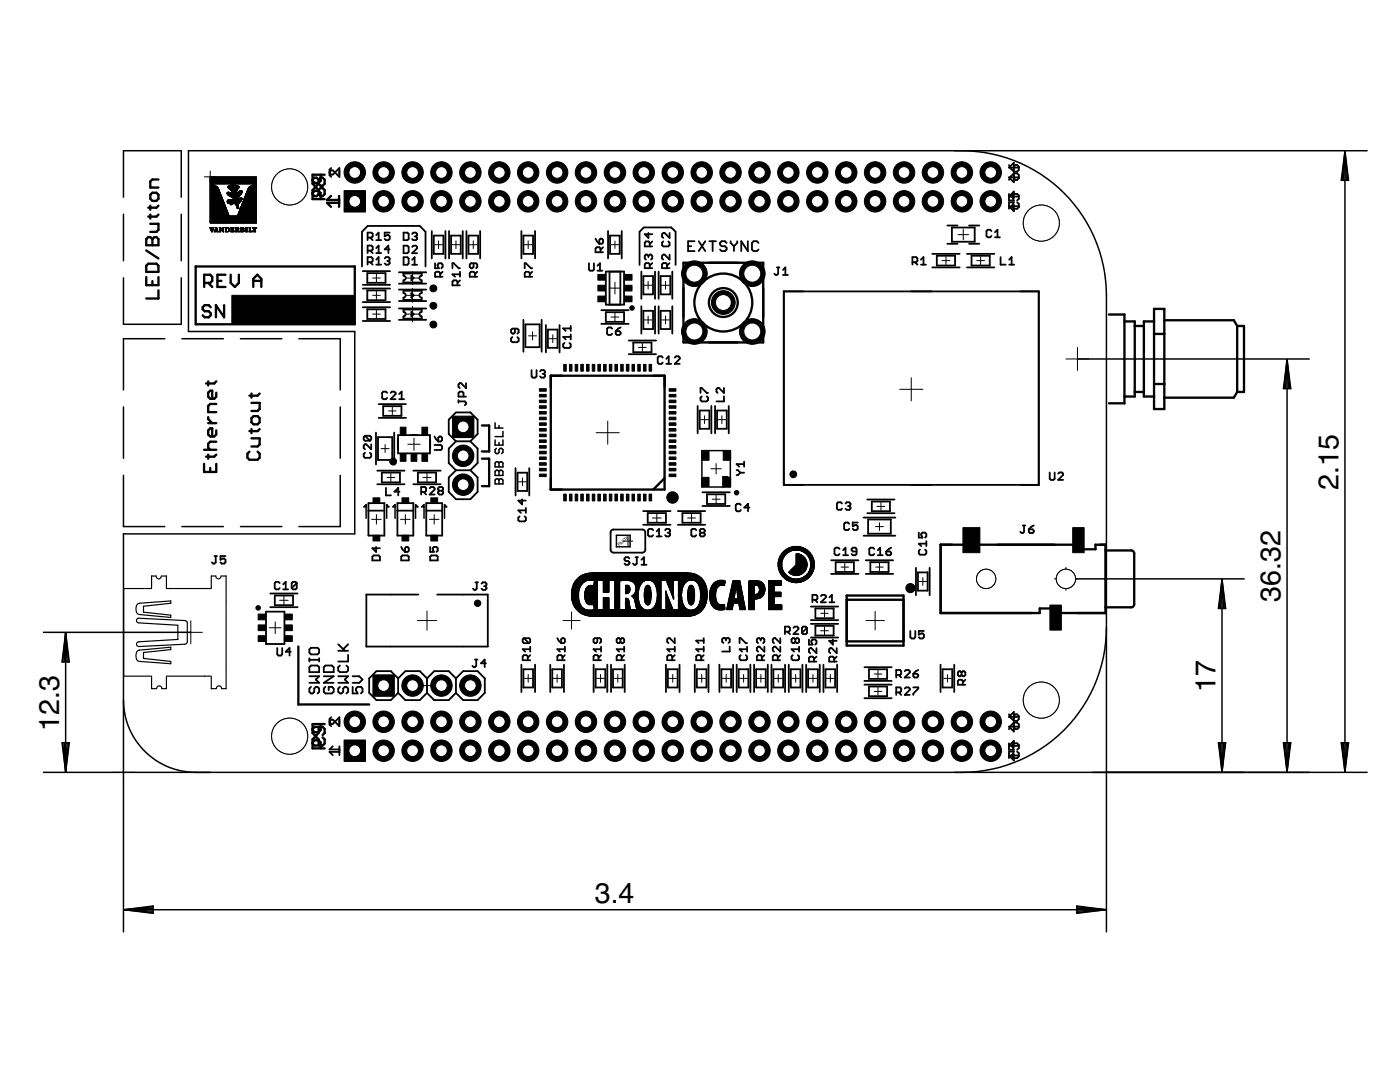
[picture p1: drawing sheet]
<svg xmlns="http://www.w3.org/2000/svg" width="279mm" height="216mm" viewBox="0 0 279 216" stroke-linecap="round" stroke-linejoin="round" font-family="sans-serif">
<defs><g id="words">
<g font-size="5.7">
<text x="267.1" y="97.7" transform="rotate(-90 267.1 97.7)">2.15</text>
<text x="255.6" y="120.1" transform="rotate(-90 255.6 120.1)">36.32</text>
<text x="242.6" y="138" transform="rotate(-90 242.6 138)">17</text>
<text x="11.8" y="145.8" transform="rotate(-90 11.8 145.8)">12.3</text>
<text x="118.7" y="180.2">3.4</text>
</g>
<text font-size=".8" x="123.6" y="109" transform="rotate(-40 123.6 109)">PASTE</text>
</g></defs>
<g fill="none" stroke="#000" stroke-width=".47">
<path d="M62.4 38.5l.4-.4h.8l.4 .4v1.2M62.4 38.7l.4 .4h.4l.4-.4M62.4 35.9l.4-.4h.4l.4 .4M63.6 37.9l-.4-.4h-.4l-.4 .4v1.8h2.4M63.6 37.9l.4-.4h.4l.4 .4v.8l-.4 .4h-.4l-.4-.4M63.6 35.9l.4-.4h.4l.4 .4v.8l-.4 .4h-.4l-.4-.4M63.6 35.9v.8M63.6 37.9v.8M64 34.9v1.2l-.4 .4h-.8l-.4-.4M64.8 34.9h-2.4v1.8l.4 .4h.4l.4-.4M66.1 39.1l-.8 .8h2.4M67.7 39.1v2.2"/>
<path d="M39.1 53.2h31.7v11.5h-31.7zM40.7 56.5h1.3l.4-.5v-.8l-.4-.4h-1.3v2.5M41.6 56.5l.8 .8M43.4 56h.8M45 54.8h-1.6v2.5h1.6M46 54.8v1.7l.9 .8 .8-.8v-1.7M50.5 57.3v-1.7l.9-.8 .8 .8v1.7M50.5 56h1.7M67.7 40.5h-2.4l.8 .8M136.4 52.4h15.9v15.9h-15.9zM42.1 61.3l-.4-.4h-.8l-.5 .4v.4l.5 .4h.8l.4 .4v.4l-.4 .4h-.8l-.5-.4M44.7 60.9v2.4l-1.6-2.4v2.4"/>
<path d="M109.9 75h22.7v22.7h-22.7zM221.3 62.8h3.1v17.7h-3.1M224.4 64.1h2.1v15h-2.1M226.5 65h1.8M226.5 78.2h1.8M230.3 64.1h-2v15h2M230.3 61.6h2.1v20h-2.1zM230.3 76.6h2.1M230.3 66.6h2.1M232.4 63.9h13.8l.7 1.1M246.9 65h1.4v13.2h-1.4M246.9 78.2l-.7 1.2h-13.8"/>
<path d="M246.9 65v13.2M96.2 84.9h1.4v5.2h-1.4M96.2 91.5h1.4v5.5h-1.4M132.6 95.4l-2.2 2.3M169 118.8h11.3v10h-11.3zM169 119.7h11.3M214.1 108.7h-26.4v13.6h19.8v-.9h2M216.3 109.6h2.3v-.9h2.1v13.6h-8.9M220.7 109.8h5.1l.3 .1 .3 .5v10.2l-.2 .3-.4 .3h-5.1M59.5 129v11.6h14.2M169 128h11.3M62.4 148.1l.4-.4h.8l.4 .4v1.2"/>
<path d="M62.4 145.5l.4-.4h1.6l.4 .4v.8l-.4 .4M63.6 148.8v-1.3l-.4-.4h-.4l-.4 .4v1.8h2.4M64 144.5v1.2l-.4 .4h-.8l-.4-.4M64.4 147.1l.4 .4v.9l-.4 .4h-1.6l-.4-.4M64.8 144.5h-2.4v1.8l.4 .4h.4l.4-.4v-1.2"/>
<circle cx="144.4" cy="60.4" r="5.8"/>
<circle cx="144.4" cy="60.4" r="2.88"/>
</g>
<g fill="none" stroke="#000" stroke-width=".36">
<path d="M65.8 34.3l.3-.3h.3l1.3 1.3v-1.8l-1.3 1.3h-.3l-.3-.3M66.1 33.5l-.3 .3v1.2l.3 .3M201.4 38.7v1.3h.9l-.3-.7v-.3l.3-.3h.7l.3 .3v.7l-.3 .3M201.4 32.9l.3 .7 .6 .6M202.3 34.6v1.8l-.9-1h1.9M202.3 34.6l-.6 .6-.3 .7M202.3 34.6h.7l.3 .3v.7l-.3 .3h-.3l-.4-.3M202.3 33.3l.4-.4h.3l.3 .4v.6l-.3 .3h-.7M203.3 33.4h-1.9l.9-.9v1.7M203.3 39.2h-1.9l.9-1v1.3M72.2 53.2v-7l1.2-1.1h10.4l1.1 1.1v7M72.4 57.6h5.5"/>
<path d="M72.4 56.8h5.5M72.4 54.1h5.5M73.3 54.5h3.6v1.9h-3.6zM73.3 58h3.6v1.9h-3.6zM73.4 52.3h.7l.3-.2v-.5l-.3-.3h-.7v1.5M73.4 47.4h.7l.3-.2v-.5l-.3-.3h-.7v1.5M73.4 50h.7l.3-.2v-.5l-.3-.3h-.7v1.5M73.9 52.3l.5 .5M73.9 50l.5 .5M73.9 47.4l.5 .5M75.1 52.8h1M75.1 47.9h1"/>
<path d="M75.1 51.8l.5-.5v1.5M75.1 46.9l.5-.5v1.5M75.1 49.5l.5-.5v1.5M75.1 50.5h1M76.8 51.6l.2-.3h.5l.3 .3v.2l-.3 .3M77.3 52.1h.2M77.5 52.1l.3 .2v.3l-.3 .2h-.5l-.2-.2M77.8 46.4h-1v.8l.5-.3h.2l.3 .3v.5l-.3 .2h-.5l-.2-.2M77.8 49.8h-1l.7-.8v1.5M79.6 57.8h5.5M79.6 56.6h5.5M79.6 54.3h5.5"/>
<path d="M80.5 58h3.7v.5a.46 .46 0 0 0-.5 .4 .46 .46 0 0 0 .5 .5v.4h-3.7v-.4a.46 .46 0 0 0 .5-.5 .46 .46 0 0 0-.5-.4zM80.5 54.6h3.7v.4a.46 .46 0 0 0-.5 .5 .46 .46 0 0 0 .5 .4v.5h-3.7v-.5a.46 .46 0 0 0 .5-.4 .46 .46 0 0 0-.5-.5zM80.5 46.4h.8l.3 .3v1l-.3 .2h-.8zM80.5 49h.8l.3 .3v1l-.3 .2h-.8zM80.5 51.3h.8l.3 .3v1l-.3 .2h-.8zM82.1 55l.5 .5-.5 .4zM82.1 58.5l.5 .4-.5 .5zM82.3 52.8h.9M82.3 51.8l.4-.5v1.5M82.3 49.3l.2-.3h.5l.2 .3v.2l-.9 1h.9M82.3 46.7l.2-.3h.5l.2 .3v.2l-.2 .3M82.7 47.2h.3"/>
<path d="M83 47.2l.2 .2v.3l-.2 .2h-.5l-.2-.2M86.2 46.1v5.5M86.6 47h1.9v3.7h-1.9zM86.8 52.5v1h.8l-.3-.5v-.2l.3-.3h.5l.2 .3v.5l-.2 .2M87.8 55.2v-.7l-.2-.3h-.5l-.3 .3v.7h1.5M88.3 54.2l-.5 .5M88.9 46.1v5.5M89.6 46.1v5.5M90 47h1.9v3.7h-1.9zM90.3 53.5v-1h.3l.9 1h.3M91.3 56.9v-.7l-.3-.3h-.4l-.3 .3v.7h1.5M91.8 55.9l-.5 .5"/>
<path d="M91.8 54.7h-1.5l.5 .5M91.8 54.2v1M92.4 46.1v5.5M93.1 46.1v5.5M93.5 47h1.9v3.7h-1.9zM94.5 52.5v.8l-.2 .2h-.3l-.3-.2v-.5l.3-.3h1l.2 .3v.5l-.2 .2M94.8 55.2v-.7l-.3-.3h-.5l-.3 .3v.7h1.5M95.2 54.2l-.4 .5M95.8 46.1v5.5M104.1 46.1v5.5M104.5 47h1.9v3.7h-1.9zM104.7 53.5v-1h.3l1 1h.2"/>
<path d="M105.7 55.2v-.7l-.2-.3h-.5l-.3 .3v.7h1.5M106.2 54.2l-.5 .5M106.8 46.1v5.5M117.5 52.5v1.3l.3 .2h.5l.2-.2v-1.3M118.9 47.6l.2 .5 .5 .5M119.2 54h1M119.2 53l.5-.5v1.5M119.8 47.6h.3l.3 .3v.5l-.3 .2h-.5v-.7zM119.8 50.3v-.7l-.2-.3h-.5l-.2 .3v.7h1.5M120.4 49.3l-.6 .5M120.9 54.2h3.6v6.6h-3.6zM121.3 46.1v5.5"/>
<path d="M121.6 54.2v6.6M121.8 47h1.9v3.7h-1.9zM123.8 54.2v6.6M124.1 46.1v5.5M127.6 52.9v-6.7l.9-.8h5.5l.8 .8v6.7M128 54.2v5.4M128.4 55.1h1.9v3.6h-1.9zM129.4 51.1l-.2-.3h-.3l-.2 .3v.5l.2 .2M129.4 51.1l.3-.3h.2l.3 .3v.5l-.3 .2M129.4 46.5v1l-.7-.8h1.5M129.4 51.1v.2M129.7 53.5v-.8l-.3-.2h-.5l-.2 .2v.8h1.5"/>
<path d="M129.7 49.2v-.8l-.3-.2h-.5l-.2 .2v.8h1.5M130.2 52.5l-.5 .5M130.2 48.2l-.5 .5M130.7 54.2v5.4M131.4 54.2v5.4M131.8 55.1h2v3.6h-2zM132.4 48.2l-.3 .2v.5l.3 .3h1l.2-.3v-.5l-.2-.2M133.1 53.5v-.8l-.2-.2h-.5l-.3 .2v.8h1.5M133.6 50.8v1l-1-1h-.2l-.3 .3v.5l.3 .2M133.6 52.5l-.5 .5M133.6 46.5v1l-1-1h-.2l-.3 .2v.5l.3 .3M134.2 54.2v5.4"/>
<path d="M137.3 49.1h.7M138.6 48.1h-1.3v2h1.3M139.4 48.1l1.4 2M140.8 48.1l-1.4 2M141.6 48.1h1.3M142.2 48.1v2M145 48.5l-.3-.4h-.7l-.3 .4v.3l.3 .3h.7l.3 .3v.4l-.3 .3h-.7l-.3-.3M145.8 48.1v.4l.7 .6M146.5 49.1v1M147.1 48.1v.4l-.6 .6M149.2 48.1v2l-1.3-2v2M151.4 48.5l-.4-.4h-.6l-.3 .4v1.3l.3 .3h.6l.4-.3"/>
<path d="M155 53.4h.6M155.3 53.4v1.2l-.3 .3h-.2l-.3-.3M156.3 54.9h.9M156.3 53.9l.4-.5v1.5M156.4 58.1h50.9v38.7h-50.9zM182.1 52.3h.7l.3-.2v-.5l-.3-.3h-.7v1.5M182.6 52.3l.5 .5M183.8 52.8h1M183.8 51.8l.5-.5v1.5M186.1 53.4h5.4M186.1 50.7h5.4M187 51h3.6v2h-3.6z"/>
<path d="M189.1 45h2M189.1 48.6h2M190 45.4h4.5v2.8h-4.5zM193 53.4h5.4M193 50.7h5.4M193.4 45h2M193.4 48.6h2M193.9 51h3.6v2h-3.6zM197.9 46.1l-.3-.3h-.5l-.2 .3v1l.2 .2h.5l.3-.2M198.6 47.3h1M198.6 46.3l.5-.5v1.5M199.7 51.3v1.5h1"/>
<path d="M201.4 52.8h1M201.4 51.8l.5-.5v1.5M202.3 40.8v1.3l-.9-1h1.9M203 40.4l.3 .3v.6l-.3 .4h-.7l-.3-.4v-.3l.3-.6h-.9v1.3M72.4 64.1h5.5M72.4 61.3h5.5M72.4 60.3h5.5M73.3 61.7h3.6v1.9h-3.6zM77.3 78.4l-.3-.3h-.5l-.2 .3v1l.2 .3h.5l.3-.3M78 78.4l.2-.3h.5l.3 .3v.2l-1 1.1h1M79.6 63.8h5.5M79.6 61.6h5.5"/>
<path d="M79.6 60.1h5.5M79.7 79.7h.9M79.7 78.6l.5-.5v1.6M80.5 61.8h3.7v.4a.46 .46 0 0 0-.5 .5 .46 .46 0 0 0 .5 .4v.5h-3.7v-.5a.46 .46 0 0 0 .5-.4 .46 .46 0 0 0-.5-.5zM82.1 62.2l.5 .5-.5 .4zM91.5 79.8v.5M92.5 79.1v-.7l-.2-.3h-.5l-.3 .3v.7h1.5M93 76.5v.9l-1-.9h-.2l-.3 .2v.5l.3 .2M102.3 67.3l-.3 .2v.5l.3 .3h1l.2-.3v-.5l-.2-.2M102.8 65.6v.7l-.3 .3h-.2l-.3-.3v-.5l.3-.2h1l.2 .2v.5l-.2 .3M104.5 63.8v6.4M104.9 64.7h2.8v4.6h-2.8z"/>
<path d="M106.1 73.9v1.2l.2 .3h.5l.3-.3v-1.2M107.8 74.1l.2-.2h.5l.3 .2v.2l-.3 .3M108.1 63.8v6.4M108.3 74.6h.2M108.5 74.6l.3 .2v.3l-.3 .3h-.5l-.2-.3M108.9 64.9v5.4M109.3 65.8h2v3.6h-2zM111.7 64.9v5.4M112.6 68.4l-.2 .3v.5l.2 .2h1l.3-.2v-.5l-.3-.3M113.9 65v1M113.9 66.7v1M113.9 67.2h-1.5l.5 .5"/>
<path d="M113.9 65.5h-1.5l.5 .5M120 61.9h5.5M120 64.6h5.5M120.9 62.3h3.6v1.9h-3.6zM122.2 65.6l-.3-.3h-.5l-.2 .3v1l.2 .2h.5l.3-.2M122.9 66.1h.7l.3 .2v.3l-.3 .2h-.5l-.2-.2zM123.9 65.3l-.5 .3-.5 .5M125.5 67.9h5.4M125.5 70.7h5.4M126.4 68.3h3.6v2h-3.6zM128 61.1v5.5M128.4 62h1.9v3.7h-1.9z"/>
<path d="M130.7 61.1v5.5M131.4 61.1v5.5M131.8 62h2v3.7h-2zM132.3 71.4l-.3-.3h-.5l-.2 .3v.9l.2 .3h.5l.3-.3M133 72.6h1M133 71.6l.5-.5v1.5M134.2 61.1v5.5M134.7 71.4l.2-.3h.5l.3 .3v.2l-1 1h1M139.8 78.4v-1h.2l1.1 1h.2M140 79.1l-.2 .3v.4l.2 .3h1.1l.2-.3v-.4l-.2-.3M144.5 79.1v1h-1.5M144.5 77.4v1l-1-1h-.3l-.2 .3v.4l.2 .3"/>
<path d="M72.8 90.3l-.2 .3v.5l.2 .3h1l.3-.3v-.5l-.3-.3M72.8 87l-.2 .2v.5l.2 .2h1M72.8 87h1l.3 .2v.5l-.3 .2M72.8 87l1 .9M74.1 88.6v1l-1-1h-.3l-.2 .3v.5l.2 .2M75 86.3v6.4M75.3 93.9h5.4M75.3 96.6h5.4M75.4 87.2h2.9v4.6h-2.9zM75.6 83.4h5.4M75.6 80.6h5.4M76.2 94.3h3.6v1.9h-3.6z"/>
<path d="M76.5 81h3.6v2h-3.6zM77 97.3v1.5h1M78.7 86.3v6.4M79.4 87.7v1.9M79.4 86.8h6.4v3.7h-6.4zM79.7 98.1h-1l.8-.8v1.5M82.5 93.9h5.4M82.5 96.6h5.4M83.4 94.3h3.6v1.9h-3.6zM84.1 98.2h.7l.2-.3v-.5l-.2-.2h-.7v1.5M84.5 98.2l.5 .5M85.7 97.4l.3-.2h.5l.2 .2v.3l-1 1h1"/>
<path d="M85.9 87.7v1.9M86.7 88.8h1.3l.2 .2v.5l-.2 .3h-1.3M86.7 87.1l.8 1M87.5 87.3l.2-.2h.3l.2 .2v.5l-.2 .3h-.5zM87.7 97.9h.5M87.7 97.9l-.3-.2v-.3l.3-.2h.5l.2 .2v.3l-.2 .2M87.7 97.9l-.3 .3v.2l.3 .3h.5l.2-.3v-.2l-.2-.3M91 88.1l-1.4-1.5v-2.9l1.4-1.4h2.9l1.4 1.4v2.9l-1.4 1.5M91 93.8l-1.4 1.5v2.8l1.4 1.5h2.9l1.4-1.5v-2.8l-1.4-1.5M91 88.1h2.9M91 93.8h2.9M91 88.1l-1.4 1.4v2.9l1.4 1.4"/>
<path d="M91.5 80.1h1.3l.2 .2v.3l-.2 .3M93.9 88.1l1.4 1.4v2.9l-1.4 1.4M102.9 93.4v5.5M103.3 94.3h1.9v3.7h-1.9zM104.2 99.6v1l-.8-.7h1.5M105.6 93.4v5.5M139.2 81v5.5M139.6 81.9h2v3.7h-2zM140.2 98.2h5.4M141.1 98.6h3.6v2h-3.6zM142 81v5.5M142.7 81v5.5"/>
<path d="M143.1 81.9h1.9v3.7h-1.9zM145.4 81v5.5M147 93.8h.3l.5 .5M147.8 94.3h.7M147.8 94.3l-.5 .5h-.3M148.5 92.6h-1.5l.5 .5M148.5 92.1v1M173.1 99.7h5.4M209.5 94.3v1.2l.2 .3h.5l.3-.3v-1.2M211.2 94.5l.2-.2h.5l.3 .2v.3l-1 1h1M42.8 111h.5M43.1 111v1.2l-.3 .3h-.3l-.2-.3"/>
<path d="M45 111h-1v.7l.5-.3h.2l.3 .3v.5l-.3 .3h-.5l-.2-.3M53.9 118.4h5.5M54.8 118.8h3.7v2h-3.7zM55.8 116.4l-.2-.3h-.5l-.3 .3v.9l.3 .3h.5l.2-.3M56.5 117.6h1M56.5 116.6l.5-.5v1.5M59.2 116.4l-.2-.3h-.5l-.3 .3v.9M59.2 116.4v.9l-.2 .3h-.5l-.3-.3M59.2 116.4l-1 .9M73.5 101.9h3.2M73.5 100.4h3.2v6.5h-3.2zM74.3 111.1l.3-.3h1l.2 .3v.7h-1.5z"/>
<path d="M75.1 109.1v1l-.8-.7h1.5M79.3 101.9h3.2M79.3 100.4h3.2v6.5h-3.2zM80.1 111.1l.2-.3h1l.3 .3v.7h-1.5zM80.1 109.1l.7 1M80.8 109.4l.3-.3h.2l.3 .3v.5l-.3 .2h-.5zM83.5 118.6h-10.4v10.4h24.2v-10.4h-10.1M85.1 101.9h3.1M85.1 100.4h3.1v6.5h-3.1zM85.9 109.1v1h.7l-.2-.5v-.2l.2-.3h.5l.3 .3v.5l-.3 .2M86.1 110.8h1l.3 .3v.7h-1.5v-.7zM94.9 116.2h.5"/>
<path d="M95.1 116.2v1.3l-.2 .2h-.2l-.3-.2M96.1 116.5l.3-.3h.4l.3 .3v.2l-.3 .3M96.6 117h.2M96.8 117l.3 .2v.3l-.3 .2h-.4l-.3-.2M103.7 103l-.3 .3v.5l.3 .2h1l.2-.2v-.5l-.2-.3M104.9 101.3v1M104.9 101.8h-1.5l.5 .5M122 105.9l.4-.2h5.8l.3 .1 .3 .4-.1 3.8-.5 .3h-5.8l-.3-.1-.2-.5zM125.6 111.4l-.2-.2h-.5l-.3 .2v.3l.3 .3h.5l.2 .2v.2l-.2 .3h-.5l-.3-.3M126.8 111.2h.5M127.1 111.2v1.2l-.3 .3h-.2l-.3-.3M128 112.7h1"/>
<path d="M128 111.7l.5-.5v1.5M128.4 102h5.4M128.4 104.7h5.4M129.3 102.4h3.6v1.9h-3.6zM130.3 105.8l-.2-.3h-.5l-.3 .3v1l.3 .2h.5l.2-.2M131 107h1M131 106l.5-.5v1.5M132.7 105.8l.3-.3h.5l.2 .3v.2l-.2 .3M133.2 106.3h.3M133.5 106.3l.2 .2v.3l-.2 .2h-.5l-.3-.2M135.3 102h5.4M135.3 104.7h5.4"/>
<path d="M136.2 102.4h3.6v1.9h-3.6zM139 105.8l-.3-.3h-.5l-.2 .3v1l.2 .2h.5l.3-.2M139.9 106.3l-.2-.3v-.2l.2-.3h.5l.3 .3v.2l-.3 .3M139.9 106.3l-.2 .2v.3l.2 .2h.5l.3-.2v-.3l-.3-.2M139.9 106.3h.5M140.2 101h5.4M147.8 100.8l-.2-.3h-.5l-.3 .3v1l.3 .2h.5l.2-.2M149.5 101.3h-1l.8-.8v1.5M162.1 119.7h.8l.2-.3v-.5l-.2-.2h-.8v1.5M162.6 119.7l.5 .5M163.8 118.9l.3-.2h.5l.2 .2v.3l-1 1h1M165.5 119.2l.5-.5v1.5"/>
<path d="M165.9 114.5h5.4M165.9 111.8h5.4M166.8 112.2h3.6v1.9h-3.6zM167.6 109.5l-.3-.2h-.5l-.3 .2v1l.3 .3h.5l.3-.3M168 100.5l-.2-.3h-.5l-.3 .3v1l.3 .2h.5l.2-.2M168.3 110.8h.9M168.3 109.8l.4-.5v1.5M168.7 100.5l.3-.3h.5l.2 .3v.2l-.2 .3M169.2 101h.3M169.5 101l.2 .2v.3l-.2 .2h-.5l-.3-.2M169.5 104.5l-.3-.2h-.5l-.2 .2v1l.2 .3h.5l.3-.3M170.9 110h-.7l-.3-.2v-.3l.3-.2h.5l.2 .2v1l-.2 .3h-.5l-.3-.3"/>
<path d="M171.2 104.3h-1v.7l.5-.2h.2l.3 .2v.5l-.3 .3h-.5l-.2-.3M172.3 103.3h6.4M172.3 106.9h6.4M172.8 114.5h5.4M172.8 111.8h5.4M173.1 102.4h5.4M173.2 103.7h4.6v2.8h-4.6zM173.7 112.2h3.6v1.9h-3.6zM174 100.1h3.6v1.9h-3.6zM174.5 109.5l-.3-.2h-.5l-.2 .2v1l.2 .3h.5l.3-.3M175.2 110.8h1M175.2 109.8l.5-.5v1.5"/>
<path d="M176.9 110h.7l.3 .3v.2l-.3 .3h-.5l-.2-.3zM177.9 109.3l-1 .7M182.8 113.3v5.5M183.2 114.2h1.9v3.7h-1.9zM183.4 106.3v1h.7l-.2-.5v-.3l.2-.2h.5l.3 .2v.5l-.3 .3M183.6 109.7l-.2 .2v.5l.2 .3h1l.3-.3v-.5l-.3-.2M184.9 108v1M184.9 108.5h-1.5l.5 .5M185.5 113.3v5.5M204.1 104.9h.5M204.4 104.9v1.2l-.3 .3h-.2l-.3-.3M205.3 105.6h.8l.2 .3v.2l-.2 .3h-.5l-.3-.3z"/>
<path d="M206.3 104.9l-1 .7M53.1 122h3.7v6.5h-3.7zM53.9 121.2h5.5M55.3 129.3v1.3l.3 .2h.5l.2-.2v-1.3M58 130h-1l.8-.7v1.5M61.7 131.3v.7M61.7 134.9h2l-.7 .7 .7 .6h-2M61.7 131.7h2M62.1 137.1l-.4 .3v.6l.4 .4h.3l.3-.4v-.6l.3-.3h.4l.3 .3v.6l-.3 .4M62.1 129.3h1.3l.3 .3v.6l-.3 .4h-1.3l-.4-.4v-.6zM62.1 132.8h1.3l.3 .3v1h-2v-1zM63.7 131.3v.7"/>
<path d="M64.6 134.9h2l-2 1.3h2M64.9 137.1l-.3 .3v.6l.3 .4h1.4l.3-.4v-.6l-.3-.3h-.7v.6M64.9 132.8h1.4l.3 .3v1h-2v-1zM67.5 134.9h2l-.7 .7 .7 .6h-2M67.5 129.9h2M67.5 128.6l1.3 1.3M67.8 137.1l-.3 .3v.6l.3 .4h.4l.3-.4v-.6l.3-.3h.3l.4 .3v.6l-.4 .4M67.8 132.8l-.3 .3v.7l.3 .3h1.3l.4-.3v-.7l-.4-.3M69.5 130.7v1.3h-2M69.5 128.6l-1 .9M70.4 137.1v1.3h1l-.4-.7v-.3l.4-.3h.6l.3 .3v.6l-.3 .4M70.4 134.9h1.3l.6 .7-.6 .6h-1.3"/>
<path d="M79.5 135.4l-1.5-1.5h-2.9l-1.4 1.5v2.9l1.4 1.4h2.9l1.5-1.4M79.5 135.4l1.4-1.5h2.9l1.4 1.5M79.5 138.3l1.4 1.4h2.9l1.4-1.4M79.5 135.4v2.9M85.2 135.4l1.5-1.5h2.9l1.4 1.5M85.2 138.3l1.5 1.4h2.9l1.4-1.4M85.2 135.4v2.9M91 135.4l1.4-1.5h2.9l1.5 1.5v2.9l-1.5 1.4h-2.9l-1.4-1.4M91 135.4v2.9M94.8 131.6h.5M95 131.6v1.3l-.2 .2h-.3l-.2-.2M97 132.4h-1l.7-.8v1.5"/>
<path d="M104.1 132.6v5.5M104.5 133.5h1.9v3.7h-1.9zM104.6 127.3h1l.2 .3v.5l-.2 .2M104.6 127.3l-.3 .3v.5l.3 .2h1M104.6 127.3l1 1M105.3 131.7v-.7l-.2-.3h-.5l-.3 .3v.7h1.5M105.8 129.5h-1.5l.5 .5M105.8 130.7l-.5 .5M105.8 129v1M106.8 132.6v5.5M109.8 132.6v5.5M110.2 133.5h1.9v3.7h-1.9z"/>
<path d="M111.2 127.3l.8 1M112 127.6l.2-.3h.3l.2 .3v.5l-.2 .2h-.5zM112.2 131.7v-.7l-.2-.3h-.5l-.3 .3v.7h1.5M112.5 132.6v5.5M112.7 129.5h-1.5l.5 .5M112.7 130.7l-.5 .5M112.7 129v1M118.5 132.6v5.5M118.9 133.5h1.9v3.7h-1.9zM119.2 127.3v.8l-.2 .2h-.3l-.3-.2v-.5l.3-.3h1l.3 .3v.5l-.3 .2M119.4 131.7v-.7l-.2-.3h-.5l-.3 .3v.7h1.6M120 129.5h-1.6l.6 .5"/>
<path d="M120 130.7l-.6 .5M120 129v1M121.2 132.6v5.5M121.9 132.6v5.5M122.3 133.5h2v3.7h-2zM123.8 127.6l-.2-.3h-.3l-.2 .3v.5l.2 .2h.3l.2-.2M123.8 127.6l.3-.3h.2l.3 .3v.5l-.3 .2h-.2l-.3-.2M123.8 127.6v.5M124.1 131.7v-.7l-.3-.3h-.5l-.2 .3v.7h1.5M124.6 129.5h-1.5l.5 .5M124.6 130.7l-.5 .5M124.6 129v1"/>
<path d="M124.7 132.6v5.5M132.9 132.6v5.5M133.3 133.5h1.9v3.7h-1.9zM134.2 131.7v-.7l-.3-.3h-.5l-.2 .3v.7h1.5M134.7 127.3v1l-1-1h-.3l-.2 .3v.5l.2 .2M134.7 129.5h-1.5l.5 .5M134.7 130.7l-.5 .5M134.7 129v1M135.6 132.6v5.5M138.7 132.6v5.5M139.1 133.5h1.9v3.7h-1.9zM139.9 131.7v-.7l-.2-.3h-.5l-.3 .3v.7h1.5"/>
<path d="M140.4 129.5h-1.5l.5 .5M140.4 130.7l-.5 .5M140.4 127.3v1M140.4 129v1M140.4 127.8h-1.5l.5 .5M141.4 132.6v5.5M143.6 132.6v5.5M144 133.5h1.9v3.7h-1.9zM144.9 127.6l.2-.3h.3l.2 .3v.5l-.2 .2M144.9 127.6l-.3-.3h-.2l-.3 .3v.5l.3 .2M144.9 127.6v.2M145.6 129v1h-1.5"/>
<path d="M146.3 132.6v5.5M147 132.6v5.5M147.4 133.5h2v3.7h-2zM147.6 128.3v-1h.2l1 1h.3M147.8 130.7l-.2 .3v.5l.2 .2h1l.3-.2v-.5l-.3-.3M149.1 129v1M149.1 129.5h-1.5l.5 .5M149.8 132.6v5.5M150.5 132.6v5.5M150.9 133.5h1.9v3.7h-1.9zM151.8 127.6l-.2-.3h-.3l-.3 .3v.5l.3 .2M151.8 127.6l.2-.3h.3l.2 .3v.5l-.2 .2"/>
<path d="M151.8 127.6v.2M152 131.7v-.7l-.2-.3h-.5l-.3 .3v.7h1.5M152.5 129v1l-.9-1h-.3l-.3 .3v.5l.3 .2M152.5 130.7l-.5 .5M153.2 132.6v5.5M154 132.6v5.5M154.3 133.5h2v3.7h-2zM155.2 131.7v-.7l-.2-.3h-.5l-.3 .3v.7h1.5M155.7 129v1l-1-1h-.2l-.3 .3v.5l.3 .2M155.7 127.3v1l-1-1h-.2l-.3 .3v.5l.3 .2M155.7 130.7l-.5 .5M156.7 126h.7l.2-.2v-.5l-.2-.3h-.7v1.5"/>
<path d="M156.7 132.6v5.5M157.1 126l.5 .5M157.4 132.6v5.5M157.8 133.5h1.9v3.7h-1.9zM158.2 130.7l-.2 .3v.5l.2 .2h1l.3-.2v-.5l-.3-.3M158.3 125.3l.3-.3h.5l.2 .3v.2l-1 1h1M158.7 127.6l-.2-.3h-.3l-.2 .3v.5l.2 .2h.3l.2-.2M158.7 127.6l.3-.3h.2l.3 .3v.5l-.3 .2h-.2l-.3-.2M158.7 127.6v.5M159.5 129.5h-1.5l.5 .5M159.5 129v1M160.1 132.6v5.5"/>
<path d="M160.9 132.6v5.5M161.1 125.3l-.3-.3h-.5l-.3 .3v1M161.1 125.3v1l-.3 .2h-.5l-.3-.2M161.1 125.3l-1.1 1M161.3 133.5h1.9v3.7h-1.9zM161.4 127.6v1h.8l-.3-.5v-.2l.3-.3h.5l.2 .3v.5l-.2 .2M161.8 124.5h5.5M161.8 127.2h5.5M161.8 121h5.5M161.8 123.7h5.5M162.4 132v-.7l-.2-.3h-.5l-.3 .3v.7h1.5M162.7 124.9h3.7v1.9h-3.7z"/>
<path d="M162.7 121.4h3.7v2h-3.7zM162.9 129.3v1l-1-1h-.2l-.3 .3v.5l.3 .2M162.9 131l-.5 .5M163.6 132.6v5.5M164.3 132.6v5.5M164.7 133.5h2v3.7h-2zM165.5 120.2h1M166.2 127.6v1l-.7-.7h1.5M166.5 132v-.7l-.3-.3h-.5l-.2 .3v.7h1.5M167 129.3v1l-1-1h-.3l-.2 .3v.5l.2 .2M167 131l-.5 .5M167.1 132.6v5.5"/>
<path d="M172.5 135.9h5.4M172.5 133.1h5.4M172.5 139.3h5.4M172.5 136.6h5.4M173.4 133.5h3.6v2h-3.6zM173.4 137h3.6v1.9h-3.6zM178.9 134.7h.7l.3-.2v-.6l-.3-.2h-.7v1.5M178.9 138.2h.7l.3-.3v-.5l-.3-.2h-.7v1.5M179.4 134.7l.5 .5M179.4 138.2l.5 .5M180.6 133.9l.2-.2h.5l.3 .2v.3l-1 1h1M180.6 137.4l.2-.2h.5l.3 .2v.2l-1 1.1h1"/>
<path d="M181.7 125.9v1.2l.2 .3h.5l.3-.3v-1.2M182.3 134.5h.7l.3 .2v.2l-.3 .3h-.5l-.2-.3zM182.3 137.2h1v.2l-1 1v.3M183.3 133.7l-.5 .2-.5 .6M184.4 125.9h-1v.7l.5-.2h.2l.3 .2v.5l-.3 .3h-.5l-.2-.3M187.7 132.6v5.5M188.1 133.5h1.9v3.7h-1.9zM190.4 132.6v5.5M191.9 134.2l-.3-.3h-.2l-.2 .3v.5l.2 .2h.2l.3-.2M191.9 134.2l.3-.3h.2l.3 .3v.5l-.3 .2h-.2l-.3-.2M191.9 134.2v.5M192.2 136.6v-.7l-.3-.3h-.5l-.2 .3v.7h1.5"/>
<path d="M192.7 135.6l-.5 .5M65.8 143.9l.3-.3h.3l1.3 1.3v-1.8l-1.3 1.3h-.3l-.3-.3M66.1 143.1l-.3 .3v1.2l.3 .3M66.4 148.9l-.6 .6h1.9M67.7 148.9v1.8M67.7 150h-1.9l.6 .7M201.4 148.3v1.3h.9l-.3-.6v-.4l.3-.3h.7l.3 .3v.7l-.3 .3M201.4 142.5l.3 .7 .6 .6M202.3 144.2v1.8l-.9-1h1.9M202.3 150.4v1.3l-.9-1h1.9M202.3 142.9l.4-.4h.3l.3 .4v.6l-.3 .3h-.7M202.3 144.2h.7l.3 .3v.7l-.3 .3h-.3l-.4-.3"/>
<path d="M202.3 144.2l-.6 .6-.3 .7M203 150l.3 .3v.6l-.3 .4h-.7l-.3-.4 .3-.9h-.9v1.3M203.3 143h-1.9l.9-.9v1.7M203.3 148.8h-1.9l.9-1v1.3"/>
</g>
<g fill="#000" stroke="#000" stroke-width=".2">
<path d="M46.3 58.9h24.5v5.8h-24.5zM119.3 54.8h1.5v1.1h-1.5zM119.3 59.1h1.5v1.1h-1.5zM119.3 56.9h1.5v1.2h-1.5zM124.7 59.1h1.4v1.1h-1.4zM124.7 56.9h1.4v1.2h-1.4zM124.7 54.8h1.4v1.1h-1.4zM107.7 77.6h1.3v.5h-1.3zM107.7 78.7h1.3v.5h-1.3zM107.7 79.8h1.3v.5h-1.3zM112.5 72.7h.5v1.4h-.5zM113.6 72.7h.6v1.4h-.6z"/>
<path d="M114.8 72.7h.5v1.4h-.5zM115.9 72.7h.5v1.4h-.5zM117.1 72.7h.5v1.4h-.5zM118.2 72.7h.5v1.4h-.5zM119.3 72.7h.5v1.4h-.5zM120.5 72.7h.5v1.4h-.5zM121.6 72.7h.5v1.4h-.5zM122.7 72.7h.5v1.4h-.5zM123.9 72.7h.5v1.4h-.5zM125 72.7h.5v1.4h-.5zM126.1 72.7h.5v1.4h-.5zM127.3 72.7h.5v1.4h-.5z"/>
<path d="M128.4 72.7h.5v1.4h-.5zM129.5 72.7h.5v1.4h-.5zM133.5 79.8h1.4v.5h-1.4zM133.5 78.7h1.4v.5h-1.4zM133.5 77.6h1.4v.5h-1.4zM74.4 99.3h1.4v.9h-1.4zM79.9 90.6h1.1v1.5h-1.1zM79.9 85.2h1.1v1.5h-1.1zM80.2 99.3h1.4v.9h-1.4zM82 90.6h1.2v1.5h-1.2zM84.2 90.6h1.1v1.5h-1.1zM84.2 85.2h1.1v1.5h-1.1z"/>
<path d="M86 99.3h1.3v.9h-1.3zM90.3 83h4.3v4.3h-4.3zM91.9 90.4h1.1v1.1h-1.1zM91.9 84.6h1.1v1.1h-1.1zM91.9 96.1h1.1v1.2h-1.1zM107.7 81h1.3v.5h-1.3zM107.7 82.1h1.3v.5h-1.3zM107.7 83.2h1.3v.6h-1.3zM107.7 84.4h1.3v.5h-1.3zM107.7 85.5h1.3v.5h-1.3zM107.7 86.6h1.3v.5h-1.3zM107.7 87.8h1.3v.5h-1.3z"/>
<path d="M107.7 88.9h1.3v.5h-1.3zM107.7 90h1.3v.6h-1.3zM107.7 91.2h1.3v.5h-1.3zM107.7 92.3h1.3v.5h-1.3zM107.7 93.5h1.3v.5h-1.3zM107.7 94.6h1.3v.5h-1.3zM112.5 98.6h.5v1.3h-.5zM113.6 98.6h.6v1.3h-.6zM114.8 98.6h.5v1.3h-.5zM115.9 98.6h.5v1.3h-.5zM117.1 98.6h.5v1.3h-.5zM118.2 98.6h.5v1.3h-.5z"/>
<path d="M119.3 98.6h.5v1.3h-.5zM120.5 98.6h.5v1.3h-.5zM121.6 98.6h.5v1.3h-.5zM122.7 98.6h.5v1.3h-.5zM123.9 98.6h.5v1.3h-.5zM125 98.6h.5v1.3h-.5zM126.1 98.6h.5v1.3h-.5zM127.3 98.6h.5v1.3h-.5zM128.4 98.6h.5v1.3h-.5zM129.5 98.6h.5v1.3h-.5zM133.5 94.6h1.4v.5h-1.4zM133.5 93.5h1.4v.5h-1.4z"/>
<path d="M133.5 92.3h1.4v.5h-1.4zM133.5 91.2h1.4v.5h-1.4zM133.5 90h1.4v.6h-1.4zM133.5 88.9h1.4v.5h-1.4zM133.5 87.8h1.4v.5h-1.4zM133.5 86.6h1.4v.5h-1.4zM133.5 85.5h1.4v.5h-1.4zM133.5 84.4h1.4v.5h-1.4zM133.5 83.2h1.4v.6h-1.4zM133.5 82.1h1.4v.5h-1.4zM133.5 81h1.4v.5h-1.4zM140 95.2h1.5v1.9h-1.5z"/>
<path d="M140 90h1.5v1.8h-1.5zM144.3 90h1.5v1.8h-1.5zM144.3 95.2h1.5v1.9h-1.5zM74.4 106.8h1.4v1.1h-1.4zM80.2 106.8h1.4v1.1h-1.4zM86 106.8h1.3v1.1h-1.3zM114 119.3h1.5zM114 119.2h1.5zM114 119.1l1.5 .1zM114 119.1h1.5zM114 119l1.5 .1zM114 119h1.5z"/>
<path d="M114 118.9l1.5 .1zM114 118.9h1.5zM114 118.8h1.5zM114 118.7l1.5 .1zM114 118.7h1.5zM114 118.6l1.5 .1zM114 118.6h1.5zM114 118.5h1.5zM114 118.4l1.5 .1zM114 118.4h1.5zM114 118.3l1.5 .1zM114 118.3h1.5z"/>
<path d="M114 118.2l1.5 .1zM114 118.2h1.5zM114 118.1h1.5zM114 118l1.5 .1zM114 118h1.5zM114.1 119.6h1.4zM114.1 119.5l1.4 .1zM114.1 119.5h1.4zM114.1 119.4l1.4 .1zM114.1 119.4h1.4zM114.1 119.3l1.4 .1zM114.1 117.9l1.4 .1z"/>
<path d="M114.1 117.9h1.4zM114.1 117.8l1.4 .1zM114.1 117.8h1.5zM114.1 117.7h1.5zM114.1 117.6l1.5 .1zM114.2 119.9h1.4zM114.2 119.8l1.3 .1zM114.2 119.8h1.3zM114.2 119.7l1.3 .1zM114.2 119.7h1.3zM114.2 117.6h1.4zM114.2 117.3l1.5 .1z"/>
<path d="M114.2 117.5l1.5 .1zM114.2 117.5h1.5zM114.2 117.4l1.5 .1zM114.2 120h1.4zM114.2 117.3h1.5zM114.2 117.2l1.6 .1zM114.2 117.2h1.6zM114.3 117.1h1.5zM114.3 117l1.5 .1zM114.3 117.1l1.5 .1zM114.3 116.9l1.6 .1zM114.3 116.9h1.6z"/>
<path d="M114.3 116.8l1.6 .1zM114.4 116.8h1.6zM114.4 116.7l1.6 .1zM114.4 116.6l1.7 .1zM114.4 116.6h1.7zM114.4 116.5l1.8 .1zM114.5 116.5h1.7zM114.5 116.4l1.7 .1zM114.6 116.4h1.7zM114.6 116.3l1.7 .1zM114.6 116.2l1.9 .1zM114.6 116.2h1.9z"/>
<path d="M114.7 116.1l1.9 .1zM114.7 116l2.1 .1zM114.7 116.1h2zM114.8 116h2.1zM114.8 115.8l2.4 .1zM114.9 115.9l2.1 .1zM114.9 115.8h2.5zM115 115.7l25.4 .1zM115 115.7h25.3zM115.1 115.6l25.1 .1zM115.1 115.5l25.1 .1zM115.2 115.5h24.9z"/>
<path d="M115.3 115.4l24.8 .1zM115.3 115.4h24.8zM115.4 115.3l24.6 .1zM115.4 115.3h24.5zM115.5 115.2l24.4 .1zM115.5 115.1l24.3 .1zM115.6 115.1h24.1zM115.7 115l24 .1zM115.8 115h23.8zM115.9 114.9l23.6 .1zM115.9 114.9h23.5zM116.1 114.8l23.2 .1z"/>
<path d="M116.2 114.7l23 .1zM116.3 114.7h22.8zM116.4 114.6l22.6 .1zM116.6 114.6h22.3zM116.7 119.3h2.5zM116.7 119.2h2.5zM116.7 119.1l2.5 .1zM116.7 119.1h2.5zM116.7 119l2.5 .1zM116.7 119h2.5zM116.7 118.9l2.5 .1zM116.7 118.9h2.5z"/>
<path d="M116.7 118.8h2.5zM116.7 118.7l2.5 .1zM116.7 118.7h2.5zM116.7 118.6l2.5 .1zM116.7 118.6h2.5zM116.7 118.5h2.5zM116.7 118.4l2.5 .1zM116.7 118.4h2.5zM116.7 118.3l2.5 .1zM116.7 118.3h2.5zM116.7 119.6h2.5zM116.7 119.5l2.5 .1z"/>
<path d="M116.7 119.5h2.5zM116.7 119.4l2.5 .1zM116.7 119.4h2.5zM116.7 119.3l2.5 .1zM116.7 118.2l2.5 .1zM116.7 118.2h2.5zM116.7 118.1h2.5zM116.7 118l2.5 .1zM116.7 118h2.5zM116.7 117.9l2.5 .1zM116.8 114.5l21.9 .1zM116.8 119.8l2.4 .1z"/>
<path d="M116.8 119.8h2.4zM116.8 119.7l2.4 .1zM116.8 119.7h2.4zM116.8 117.9h2.4zM116.8 117.8l2.4 .1zM116.8 117.8h2.4zM116.8 117.7h2.4zM116.9 120h2.3zM116.9 119.9h2.3zM116.9 117.6l2.3 .1zM116.9 117.6h2.3zM116.9 117.5l2.3 .1z"/>
<path d="M116.9 117.5h2.3zM116.9 117.4l2.3 .1zM116.9 114.5h21.6zM117 117.3l2.2 .1zM117 117.3h2.2zM117 117.2l2.2 .1zM117.1 117.2h2.1zM117.2 117.1l2 .1zM117.2 114.4h21.1zM117.2 117.1h2zM117.3 117l1.9 .1zM117.3 116.9l1.9 .1z"/>
<path d="M117.5 116.9h1.7zM117.5 114.3l20.5 .1zM117.6 116.8l.7 .1zM117.8 116.8h.2zM118.1 114.3h19.3zM118.3 115.8h10.7zM118.4 116.8l.8 .1zM118.5 116.8h.7zM118.5 116.7l.7 .1zM118.5 116.6l.7 .1zM118.5 116.6h.7zM118.5 116.5l.7 .1z"/>
<path d="M118.5 115.8l.7 .1zM118.6 116.5h.6zM118.6 116.4l.6 .1zM118.6 116.4h.6zM118.6 116.3l.6 .1zM118.6 116.2l.6 .1zM118.6 116.2h.6zM118.6 116.1l.6 .1zM118.6 116.1h.6zM118.6 116l.6 .1zM118.6 116h.6zM118.6 115.9l.6 .1z"/>
<path d="M120.4 120h1.1zM120.4 119.9h1.1zM120.4 119.8l1.1 .1zM120.4 119.8h1.1zM120.4 119.7l1.1 .1zM120.4 119.7h1.1zM120.4 119.6h1.1zM120.4 119.5l1.1 .1zM120.4 119.5h1.1zM120.4 119.4l1.1 .1zM120.4 119.4h1.1zM120.4 119.3l1.1 .1z"/>
<path d="M120.4 119.3h1.1zM120.4 118.2h1.1zM120.4 118.1h1.1zM120.4 118l1.1 .1zM120.4 118h1.1zM120.4 117.9l1.1 .1zM120.4 117.9h1.1zM120.4 117.8l1.1 .1zM120.4 117.8h1.1zM120.4 117.7h1.1zM120.4 117.6l1.1 .1zM120.4 117.6h1.1z"/>
<path d="M120.4 117.5l1.1 .1zM120.4 117.5h1.1zM120.4 117.4l1.1 .1zM120.4 117.3l1.1 .1zM120.4 117.3h1.1zM120.4 117.2l1.1 .1zM120.4 117.2h1.1zM120.4 117.1l1.1 .1zM120.4 117.1h1.1zM120.4 117l1.1 .1zM120.4 116.9l1.1 .1zM120.4 116.9h1.1z"/>
<path d="M120.4 116.8l1.1 .1zM120.4 116.8h1.1zM120.4 116.7l1.1 .1zM120.4 116.6l1.1 .1zM120.4 116.6h1.1zM120.4 116.5l1.1 .1zM120.4 116.5h1.1zM120.4 116.4l1.1 .1zM120.4 116.4h1.1zM120.4 116.3l1.1 .1zM120.4 116.2l1.1 .1zM120.4 116.2h1.1z"/>
<path d="M120.4 116.1l1.1 .1zM120.4 116.1h1.1zM120.4 116l1.1 .1zM120.4 116h1.1zM120.4 115.9l1.1 .1zM120.4 115.8l1.1 .1zM122.7 115.9l1 .1zM122.7 120h1zM122.7 119.9h1zM122.7 119.8l1 .1zM122.7 119.8h1zM122.7 119.7l1 .1z"/>
<path d="M122.7 119.7h1zM122.7 119.6h1zM122.7 119.5l1 .1zM122.7 119.5h1zM122.7 119.4l1 .1zM122.7 119.4h1zM122.7 119.3l1 .1zM122.7 119.3h1zM122.7 119.2h1zM122.7 119.1l1 .1zM122.7 119.1h1zM122.7 119l1 .1z"/>
<path d="M122.7 119h1zM122.7 118.9l1 .1zM122.7 118.9h1zM122.7 118.8h1zM122.7 118.7l1 .1zM122.7 118.7h1zM122.7 118.6l1 .1zM122.7 118.6h1zM122.7 118.5h1zM122.7 118.4l1 .1zM122.7 118.4h1zM122.7 118.3l1 .1z"/>
<path d="M122.7 118.3h1zM122.7 118.2l1 .1zM122.7 118.2h1zM122.7 118.1h1zM122.7 118l1 .1zM122.7 118h1zM122.7 117.9l1 .1zM122.7 117.9h1zM122.7 117.8l1 .1zM122.7 117.8h1zM122.7 117.7h1zM122.7 117.6l1 .1z"/>
<path d="M122.7 117.6h1zM122.7 117.5l1 .1zM122.7 117.5h1zM122.7 117.4l1 .1zM122.7 117.3l1 .1zM122.7 117.3h1zM122.7 117.2l1 .1zM122.7 117.2h1zM122.7 117.1l1 .1zM122.7 117.1h1zM122.7 117l1 .1zM122.7 116.9l1 .1z"/>
<path d="M122.7 116.9h1zM122.7 116.8l1 .1zM122.7 116.8h1zM122.7 116.7l1 .1zM122.7 116.6l1 .1zM122.7 116.6h1zM122.7 116.5l1 .1zM122.7 116.5h1zM122.7 116.4l1 .1zM122.7 116.4h1zM122.7 116.3l1 .1zM122.7 116.2l1 .1z"/>
<path d="M122.7 116.2h1zM122.7 116.1l1 .1zM122.7 116.1h1zM122.7 116l1 .1zM122.7 116h1zM122.7 115.8l1.4 .1zM124.8 120h.8zM124.8 119.7l.7 .1zM124.8 119.7h.7zM124.8 119.6h.6zM124.8 119.5l.6 .1zM124.8 119.4l.5 .1z"/>
<path d="M124.8 119.4h.3zM124.8 118.4h.5zM124.8 118.3l.6 .1zM124.8 118.3h.7zM124.8 118.2h.8zM124.8 118.1h.8zM124.8 118l.8 .1zM124.8 117.8h1zM124.8 117.7h1zM124.8 117.6l1 .1zM124.8 117.6h1zM124.8 117.5l1 .1z"/>
<path d="M124.8 117.5h1zM124.8 117.4l1 .1zM124.8 117.3l1 .1zM124.8 117.1h.8zM124.8 117l.8 .1zM124.8 116.9l.8 .1zM124.8 116.8l.7 .1zM124.8 120h.7zM124.8 119.9h.7zM124.8 119.8l.7 .1zM124.8 119.8h.7zM124.8 119.5h.5z"/>
<path d="M124.8 118.4l.3 .1zM124.8 118.2l.7 .1zM124.8 118h.9zM124.8 117.9l.9 .1zM124.8 117.9h.9zM124.8 117.8l.9 .1zM124.8 117.3h.9zM124.8 117.2l.9 .1zM124.8 117.2h.9zM124.8 117.1l.9 .1zM124.8 116.9h.7zM124.8 116.8h.5z"/>
<path d="M125.5 115.8l3.2 .1zM125.8 115.9l2.8 .1zM126 116h2.5zM126 118.9l1.4 .1zM126.1 119h1.3zM126.1 116l2.3 .1zM126.2 118.9h1.2zM126.2 119l1.2 .1zM126.2 118.8h1.2zM126.2 116.1h2.1zM126.3 119.1h1.1zM126.3 119.1l1.1 .1z"/>
<path d="M126.3 118.7l1.1 .1zM126.3 116.1l2 .1zM126.4 119.2h1zM126.4 118.7h1zM126.4 116.2h1.8zM126.4 118.6l1 .1zM126.4 119.3h1zM126.4 116.2l1.8 .1zM126.5 119.4h.9zM126.5 119.3l.9 .1zM126.5 118.6h.9zM126.5 116.3l1.6 .1z"/>
<path d="M126.6 118.5h.8zM126.6 119.5l.8 .1zM126.6 119.5h.8zM126.6 119.4l.8 .1zM126.6 116.4h1.5zM126.6 119.7l.9 .1zM126.6 119.7h.8zM126.6 119.6h.8zM126.6 118.4l.8 .1zM126.6 118.4h.8zM126.6 116.4l1.4 .1zM126.7 118.3l.7 .1z"/>
<path d="M126.7 120h.8zM126.7 119.9h.8zM126.7 119.8l.8 .1zM126.7 119.8h.8zM126.7 116.5l1.3 .1zM126.7 116.5h1.3zM126.7 118.3h.7zM126.7 118.2l.7 .1zM126.7 116.6h1.2zM126.8 118.2h.6zM126.8 118.1h.6zM126.8 118l.6 .1z"/>
<path d="M126.8 116.8h1zM126.8 116.7l1 .1zM126.8 116.6l1 .1zM126.8 118h.6zM126.8 117.9l.6 .1zM126.8 117.9h.6zM126.9 116.9l.8 .1zM126.9 116.9h.8zM126.9 116.8l.9 .1zM126.9 117.8l.6 .1zM126.9 117.8h.6zM126.9 117.7h.6z"/>
<path d="M126.9 117.6l.6 .1zM126.9 117.6h.6zM126.9 117.5l.6 .1zM126.9 117.5h.6zM126.9 117.4l.6 .1zM126.9 117.3l.6 .1zM126.9 117.1l.8 .1zM126.9 117.1h.8zM126.9 117.3h.7zM126.9 117.2l.7 .1zM126.9 117.2h.7zM126.9 117l.8 .1z"/>
<path d="M128.6 119.3h1.4zM128.6 119.2h1.4zM128.6 119.1l1.4 .1zM128.6 119.1h1.4zM128.6 119l1.4 .1zM128.6 119h1.4zM128.6 118.9l1.4 .1zM128.6 118.9h1.4zM128.6 118.8h1.4zM128.6 118.7l1.4 .1zM128.6 118.7h1.4zM128.6 118.6l1.4 .1z"/>
<path d="M128.6 118.6h1.4zM128.6 118.5h1.4zM128.6 118.4l1.4 .1zM128.6 118.4h1.4zM128.6 118.3l1.4 .1zM128.6 118.3h1.4zM128.6 118.2l1.4 .1zM128.6 119.8h1.3zM128.6 119.7l1.3 .1zM128.6 119.7h1.3zM128.6 119.6h1.3zM128.6 119.5l1.3 .1z"/>
<path d="M128.6 119.5h1.3zM128.6 119.4l1.3 .1zM128.6 119.4h1.3zM128.6 119.3l1.3 .1zM128.6 118.1h1.3zM128.6 118l1.3 .1zM128.6 118h1.3zM128.6 117.9l1.3 .1zM128.6 117.9h1.3zM128.6 117.8l1.3 .1zM128.6 117.8h1.3zM128.7 118.2h1.3z"/>
<path d="M128.7 120h1.1zM128.7 119.9h1.1zM128.7 119.8l1.1 .1zM128.7 117.7h1.2zM128.7 117.6l1.1 .1zM128.7 117.6h1.1zM128.7 117.5l1.1 .1zM128.7 117.5h1.1zM128.7 117.3l1.1 .1zM128.7 117.3h1.1zM128.8 117.4l1.1 .1zM128.8 117.2h.9z"/>
<path d="M128.8 117.1l.9 .1zM128.8 117.2l1 .1zM128.9 117.1h.8zM128.9 117l.8 .1zM128.9 116.9l.7 .1zM129 116.9h.6zM129 116.8l.5 .1zM129.2 116.8h.2zM129.7 115.8h7.9zM129.9 115.8l2 .1zM130 115.9l1.9 .1zM130.1 116h1.8z"/>
<path d="M130.2 116l1.7 .1zM130.3 116.1h1.6zM130.4 116.1l1.5 .1zM130.4 116.2h1.5zM130.5 116.2l1.4 .1zM130.5 116.3l1.4 .1zM130.6 116.4l1.3 .1zM130.6 116.4h1.3zM130.7 116.5h1.2zM130.7 116.6h1.2zM130.7 116.5l1.2 .1zM130.8 116.7l1.1 .1z"/>
<path d="M130.8 116.6l1.1 .1zM130.8 116.8l1.1 .1zM130.8 116.8h1.1zM130.9 117l1 .1zM130.9 116.9l1 .1zM130.9 116.9h1zM130.9 117.2h1zM130.9 117.1l1 .1zM130.9 117.1h1zM131 120h.9zM131 117.4l.9 .1zM131 117.3l.9 .1z"/>
<path d="M131 117.3h.9zM131 117.2l.9 .1zM131.1 120h.8zM131.1 119.9h.8zM131.1 119.8l.8 .1zM131.1 119.8h.8zM131.1 119.7l.8 .1zM131.1 117.7h.8zM131.1 117.6l.8 .1zM131.1 117.6h.8zM131.1 117.5l.8 .1zM131.1 117.5h.8z"/>
<path d="M131.1 119.7h.8zM131.1 119.6h.8zM131.1 119.5l.8 .1zM131.1 119.5h.8zM131.1 119.4l.8 .1zM131.1 119.4h.8zM131.1 119.3l.8 .1zM131.1 119.3h.8zM131.1 119.2h.8zM131.1 119.1l.8 .1zM131.1 118.2l.8 .1zM131.1 118.2h.8z"/>
<path d="M131.1 118.1h.8zM131.1 118l.8 .1zM131.1 118h.8zM131.1 117.9l.8 .1zM131.1 117.9h.8zM131.1 117.8l.8 .1zM131.1 117.8h.8zM131.2 119.1h.7zM131.2 119l.7 .1zM131.2 119h.7zM131.2 118.9l.7 .1zM131.2 118.9h.7z"/>
<path d="M131.2 118.8h.7zM131.2 118.7l.7 .1zM131.2 118.7h.7zM131.2 118.6l.7 .1zM131.2 118.6h.7zM131.2 118.5h.7zM131.2 118.4l.7 .1zM131.2 118.4h.7zM131.2 118.3l.7 .1zM131.2 118.3h.7zM132.8 118.3l.2 .1zM132.8 118.3h.2z"/>
<path d="M132.8 118.2l.2 .1zM132.8 118.2h.2zM132.8 118.1h.2zM132.8 118l.2 .1zM132.9 120h.8zM132.9 119.9h.7zM132.9 119.8l.7 .1zM132.9 119.8h.7zM132.9 119.7l.6 .1zM132.9 119.7h.6zM132.9 119.6h.6zM132.9 119.5l.6 .1z"/>
<path d="M132.9 119.5h.5zM132.9 119.4l.5 .1zM132.9 119.4h.5zM132.9 119.3l.5 .1zM132.9 119.3h.5zM132.9 119.2h.4zM132.9 119.1l.4 .1zM132.9 119.1h.4zM132.9 119l.3 .1zM132.9 119h.3zM132.9 118.9l.3 .1zM132.9 118.9h.3z"/>
<path d="M132.9 118.8h.3zM132.9 118.7l.3 .1zM132.9 118.7h.2zM132.9 118.6l.2 .1zM132.9 118.6h.2zM132.9 118.5h.2zM132.9 118.4l.2 .1zM132.9 118.4h.1zM133 115.8l1.4 .1zM133 116l1.4 .1zM133 116h1.4zM133 115.9l1.4 .1z"/>
<path d="M133.1 116.1l1.3 .1zM133.1 116.1h1.3zM133.1 116.3l1.3 .1zM133.1 116.2l1.3 .1zM133.1 116.2h1.3zM133.2 116.4l1.2 .1zM133.2 116.4h1.2zM133.3 116.6h1.1zM133.3 116.5l1.1 .1zM133.3 116.5h1.1zM133.3 116.7l1.1 .1zM133.3 116.6l1.1 .1z"/>
<path d="M133.3 116.9h1.1zM133.3 116.8l1.1 .1zM133.3 116.8h1.1zM133.4 117l1 .1zM133.4 116.9l1 .1zM133.5 117.2h.9zM133.5 117.1l.9 .1zM133.5 117.1h.9zM133.5 117.3h.9zM133.5 117.2l.9 .1zM133.6 117.5h.8zM133.6 117.4l.8 .1z"/>
<path d="M133.6 117.3l.8 .1zM133.6 117.6h.8zM133.6 117.5l.8 .1zM133.7 117.8h.7zM133.7 117.7h.7zM133.7 117.6l.7 .1zM133.8 117.9h.6zM133.8 117.8l.6 .1zM133.8 118l.6 .1zM133.8 118h.6zM133.8 117.9l.6 .1zM133.9 118.2h.5z"/>
<path d="M133.9 118.1h.5zM133.9 118.3l.5 .1zM133.9 118.3h.5zM133.9 118.2l.5 .1zM134 118.4l.4 .1zM134 118.4h.4zM134.1 118.6l.3 .1zM134.1 118.6h.3zM134.1 118.5h.3zM134.1 118.8h.3zM134.1 118.7l.3 .1zM134.1 118.7h.3z"/>
<path d="M134.2 118.9l.3 .1zM134.2 118.9h.2zM134.2 119.1h.3zM134.2 119l.3 .1zM134.2 119h.3zM134.3 119.3h.2zM134.3 119.2h.2zM134.3 119.1l.2 .1zM134.3 119.4l.2 .1zM134.3 119.4h.2zM134.3 119.3l.2 .1zM135.4 120h.8z"/>
<path d="M135.4 120h.7zM135.4 119.9h.7zM135.4 119.8l.7 .1zM135.4 119.8h.7zM135.4 119.7l.7 .1zM135.4 119.1h.6zM135.4 119l.6 .1zM135.4 119h.6zM135.4 118.9l.6 .1zM135.4 118.9h.6zM135.4 118.8h.6zM135.4 118.7l.6 .1z"/>
<path d="M135.4 118.7h.6zM135.4 118.6l.6 .1zM135.4 118.6h.6zM135.4 118.5h.6zM135.4 118.4l.6 .1zM135.4 118.4h.6zM135.4 117.8l.7 .1zM135.4 117.8h.7zM135.4 117.7h.7zM135.4 117.6l.7 .1zM135.4 117.6h.7zM135.4 117.5l.8 .1z"/>
<path d="M135.4 117.5h.8zM135.4 117.4l.8 .1zM135.4 117.3l.8 .1zM135.4 117.1l.9 .1zM135.4 117.1h.9zM135.4 117l1 .1zM135.4 116.9l1 .1zM135.4 116.9h1zM135.4 116.8l1 .1zM135.4 116.8h1zM135.4 116.7l1.1 .1zM135.4 116.6l1.1 .1z"/>
<path d="M135.4 116.6h1.1zM135.4 116.5l1.2 .1zM135.4 116.5h1.2zM135.4 116.4l1.3 .1zM135.4 116.3l1.4 .1zM135.4 116.2l1.4 .1zM135.4 116.1l1.5 .1zM135.4 116.1h1.6zM135.4 116l1.7 .1zM135.4 116h1.8zM135.4 115.9l1.9 .1zM135.4 115.8l2 .1z"/>
<path d="M135.4 119.7h.7zM135.4 119.6h.7zM135.4 119.5l.7 .1zM135.4 119.5h.7zM135.4 119.4l.7 .1zM135.4 119.4h.7zM135.4 119.3l.7 .1zM135.4 119.3h.7zM135.4 119.2h.7zM135.4 119.1l.7 .1zM135.4 118.3l.7 .1zM135.4 118.3h.7z"/>
<path d="M135.4 118.2l.7 .1zM135.4 118.2h.7zM135.4 118.1h.7zM135.4 118l.7 .1zM135.4 118h.7zM135.4 117.9l.7 .1zM135.4 117.9h.7zM135.4 117.3h.8zM135.4 117.2l.8 .1zM135.4 117.2h.8zM135.4 116.4h1.3zM135.4 116.2h1.5z"/>
<path d="M137.2 119.3h1.4zM137.2 119.2h1.4zM137.2 119.1l1.4 .1zM137.2 119.1h1.4zM137.2 119l1.4 .1zM137.2 119h1.4zM137.2 118.9l1.4 .1zM137.2 118.9h1.4zM137.2 118.8h1.4zM137.2 118.7l1.4 .1zM137.2 118.7h1.4zM137.2 118.6l1.4 .1z"/>
<path d="M137.2 118.6h1.4zM137.2 118.5h1.4zM137.2 118.4l1.4 .1zM137.2 118.4h1.4zM137.2 118.3l1.4 .1zM137.2 118.3h1.4zM137.2 118.2l1.4 .1zM137.3 119.8h1.3zM137.3 119.7l1.3 .1zM137.3 119.7h1.3zM137.3 119.6h1.3zM137.3 119.5l1.3 .1z"/>
<path d="M137.3 119.5h1.3zM137.3 119.4l1.3 .1zM137.3 119.4h1.3zM137.3 119.3l1.3 .1zM137.3 118.2h1.3zM137.3 118.1h1.3zM137.3 118l1.3 .1zM137.3 118h1.3zM137.3 117.9l1.3 .1zM137.3 117.9h1.3zM137.3 117.8l1.3 .1zM137.3 117.8h1.3z"/>
<path d="M137.3 117.7h1.3zM137.4 120h1.1zM137.4 119.9h1.1zM137.4 119.8l1.1 .1zM137.4 117.6l1.1 .1zM137.4 117.6h1.1zM137.4 117.5l1.1 .1zM137.4 117.5h1.1zM137.4 117.4l1.1 .1zM137.4 117.3l1.1 .1zM137.4 117.3h1.1zM137.5 117.2l.9 .1z"/>
<path d="M137.5 117.2h.9zM137.5 117.1l.9 .1zM137.5 117.1h.8zM137.6 117l.7 .1zM137.6 116.9l.7 .1zM137.6 116.9h.6zM137.7 116.8l.5 .1zM137.8 116.8h.2zM138.4 115.8h1.9zM138.6 115.8l1.8 .1zM138.7 115.9l1.8 .1zM138.8 116h1.7z"/>
<path d="M138.9 116l1.6 .1zM139 116.1h1.6zM139 116.1l1.6 .1zM139.1 116.2h1.5zM139.1 116.2l1.5 .1zM139.2 116.3l1.5 .1zM139.3 116.4l1.4 .1zM139.3 116.4h1.4zM139.3 116.5h1.5zM139.4 116.6h1.4zM139.4 116.5l1.4 .1zM139.4 116.7l1.5 .1z"/>
<path d="M139.4 116.6l1.4 .1zM139.5 116.8l1.4 .1zM139.5 116.8h1.4zM139.5 117l1.4 .1zM139.5 116.9l1.4 .1zM139.5 116.9h1.4zM139.6 117.2h1.4zM139.6 117.1l1.4 .1zM139.6 117.1h1.4zM139.7 120h1.3zM139.7 117.4l1.4 .1zM139.7 117.3l1.4 .1z"/>
<path d="M139.7 117.3h1.4zM139.7 117.2l1.3 .1zM139.7 117.7h1.4zM139.7 117.6l1.4 .1zM139.7 117.6h1.4zM139.7 119.9h1.3zM139.7 119.8l1.3 .1zM139.7 119.8h1.3zM139.7 119.7l1.3 .1zM139.7 117.5l1.3 .1zM139.7 117.5h1.3zM139.8 119.3h1.4z"/>
<path d="M139.8 119.2h1.4zM139.8 119.1l1.4 .1zM139.8 118.2l1.4 .1zM139.8 118.2h1.4zM139.8 118.1h1.4zM139.8 118l1.4 .1zM139.8 118h1.4zM139.8 119.7h1.3zM139.8 119.6h1.3zM139.8 119.5l1.3 .1zM139.8 119.5h1.3zM139.8 119.4l1.3 .1z"/>
<path d="M139.8 119.4h1.3zM139.8 119.3l1.3 .1zM139.8 117.9l1.3 .1zM139.8 117.9h1.3zM139.8 117.8l1.3 .1zM139.8 117.8h1.3zM139.8 119.1h1.3zM139.8 119l1.3 .1zM139.8 119h1.3zM139.8 118.9l1.3 .1zM139.8 118.9h1.3zM139.8 118.8h1.3z"/>
<path d="M139.8 118.7l1.3 .1zM139.8 118.7h1.3zM139.8 118.6l1.3 .1zM139.8 118.6h1.3zM139.8 118.5h1.3zM139.8 118.4l1.3 .1zM139.8 118.4h1.3zM139.8 118.3l1.3 .1zM139.8 118.3h1.3zM141.6 119.3h1.2zM141.6 119.2h1.2zM141.6 119.1l1.2 .1z"/>
<path d="M141.6 119.1h1.2zM141.6 119l1.2 .1zM141.6 119h1.2zM141.6 118.9l1.2 .1zM141.6 118.9h1.2zM141.6 118.8h1.2zM141.6 118.7l1.2 .1zM141.6 118.7h1.2zM141.6 118.6l1.2 .1zM141.6 118.6h1.2zM141.6 118.5h1.2zM141.6 118.4l1.2 .1z"/>
<path d="M141.6 118.4h1.2zM141.6 118.3l1.2 .1zM141.6 118.3h1.2zM141.6 118.2l1.2 .1zM141.6 119.4l1.3 .1zM141.6 119.4h1.3zM141.6 119.3l1.3 .1zM141.6 118.2h1.3zM141.7 119.8h1.2zM141.7 119.7l1.2 .1zM141.7 119.7h1.2zM141.7 119.6h1.2z"/>
<path d="M141.7 119.5l1.2 .1zM141.7 119.5h1.2zM141.7 118.1h1.2zM141.7 118l1.2 .1zM141.7 118h1.2zM141.7 117.9l1.2 .1zM141.7 117.9h1.2zM141.7 120h1.3zM141.7 119.9h1.3zM141.7 119.8l1.3 .1zM141.7 117.8l1.3 .1zM141.7 117.8h1.3z"/>
<path d="M141.7 117.7h1.3zM141.7 117.6l1.3 .1zM141.8 117.6h1.2zM141.8 117.5l1.2 .1zM141.8 117.5h1.3zM141.8 117.4l1.3 .1zM141.8 117.3l1.3 .1zM141.9 117.3h1.3zM141.9 117.2l1.3 .1zM141.9 117.1l1.4 .1zM141.9 117.2h1.3zM142 117.1h1.4z"/>
<path d="M142 117l1.4 .1zM142 116.9h1.6zM142 116.9l1.5 .1zM142.1 116.8l1.6 .1zM142.1 116.8h1.9zM142.1 116.7l2.5 .1zM142.2 116.6l2.4 .1zM142.2 116.6h2.4zM142.3 116.5l2.3 .1zM142.3 116.5h2.4zM142.4 116.4l2.3 .1zM142.4 116.4h2.3z"/>
<path d="M142.5 116.3l2.2 .1zM142.6 116.2l2.1 .1zM142.7 116.2h2zM142.7 116.1l2 .1zM142.8 116.1h1.9zM142.9 116l1.8 .1zM143 116h1.7zM143.2 115.9l1.5 .1zM143.3 115.8l1.3 .1zM143.5 115.8h.9zM144.1 116.8h.5zM144.4 116.8l.2 .1z"/>
<path d="M145.4 120h3.1zM145.4 120h3zM145.4 119.9h3zM145.4 119.8l3 .1zM145.4 119.8h3zM145.4 119.7l3 .1zM145.4 119.7h3zM145.5 119.6h2.9zM145.5 119.5l2.9 .1zM145.5 119.5h2.9zM145.5 119.4l1 .1zM145.5 119.4h1z"/>
<path d="M145.5 119.1l1.1 .1zM145.5 119.1h1.1zM145.5 119.3l1 .1zM145.5 119.3h1zM145.5 119.2h1zM145.6 119l1 .1zM145.6 119h1zM145.6 118.9l1 .1zM145.6 118.9h1zM145.7 118.8h.9zM145.7 118.7l.9 .1zM145.7 118.7h.9z"/>
<path d="M145.7 118.6l.9 .1zM145.7 118.6h.9zM145.7 118.5h1zM145.7 118.4l1 .1zM145.7 118.4h1zM145.7 118.3l1 .1zM145.7 118.3h1zM145.8 118.2l.9 .1zM145.8 118.2h.9zM145.8 118.1h.9zM145.8 118l.9 .1zM145.8 118h.9z"/>
<path d="M145.8 117.9l.9 .1zM145.8 117.9h.9zM145.8 117.8l1 .1zM145.8 117.8h1zM145.9 117.7h.9zM145.9 117.6l.9 .1zM145.9 117.6h.9zM145.9 117.5l.9 .1zM145.9 117.5h1zM145.9 117.4l1 .1zM145.9 117.3l1 .1zM145.9 117.3h1z"/>
<path d="M145.9 117.2l1 .1zM146 116.9l1.8 .1zM146 117.2h.9zM146 117.1l.9 .1zM146 117.1h1.9zM146 117l1.9 .1zM146.1 116.9h1.7zM146.1 116.8l1.7 .1zM146.1 116.8h1.7zM146.1 116.7l1.7 .1zM146.1 116.6l1.7 .1zM146.1 116.6h1.7z"/>
<path d="M146.1 116.5l1.7 .1zM146.1 116.5h1.7zM146.1 116.4l1.7 .1zM146.2 116.4h1.5zM146.2 116.3l1.5 .1zM146.2 116.2l1.5 .1zM146.2 116.2h1.5zM146.2 116.1l1.5 .1zM146.2 116.1h1.5zM146.2 116l1.5 .1zM146.2 116h1.5zM146.2 115.9l1.5 .1z"/>
<path d="M146.3 115.8l1.4 .1zM147 117.5h1zM147 117.4l1 .1zM147 117.3l1 .1zM147 117.3h1zM147 117.2l.9 .1zM147 117.2h.9zM147 117.1l.9 .1zM147 117.9h1zM147 117.8l1 .1zM147 117.8h1zM147 117.7h1z"/>
<path d="M147 117.6l1 .1zM147 117.6h1zM147 117.5l1 .1zM147.1 118.3h1zM147.1 118.2l1 .1zM147.1 118.2h1zM147.1 118.1h1zM147.1 118l1 .1zM147.1 118h1zM147.1 117.9l1 .1zM147.2 118.6l1 .1zM147.2 118.6h1z"/>
<path d="M147.2 118.5h1zM147.2 118.4l.9 .1zM147.2 118.4h.9zM147.2 118.3l.9 .1zM147.2 119l1.1 .1zM147.2 119h1.1zM147.2 118.9l1.1 .1zM147.2 118.9h1.1zM147.2 118.8h1.1zM147.2 118.7l1 .1zM147.2 118.7h1zM147.3 119.3l1 .1z"/>
<path d="M147.3 119.3h1zM147.3 119.2h1zM147.3 119.1l1 .1zM147.3 119.1h1zM147.3 119.4l1.1 .1zM147.3 119.4h1.1zM149.4 119.5h1.7zM149.4 119.3l2.3 .1zM149.4 119.2h2.5zM149.4 119.1h2.7zM149.4 118.9l2.8 .1zM149.4 118.7l3 .1z"/>
<path d="M149.4 118.7h3zM149.4 118.6l3 .1zM149.4 116.8h1.2zM149.4 116.7l3.1 .1zM149.4 116.5l3 .1zM149.4 116.5h3zM149.4 116.4l3 .1zM149.4 116.3l2.8 .1zM149.4 116h2.3zM149.4 120h1.2zM149.4 119.9h1.2zM149.4 119.8l1.2 .1z"/>
<path d="M149.4 119.8h1.2zM149.4 119.7l1.2 .1zM149.4 119.7h1.2zM149.4 119.6h1.2zM149.4 119.5l1.2 .1zM149.4 119.4l2 .1zM149.4 119.4h2.1zM149.4 119.3h2.4zM149.4 119.1l2.6 .1zM149.4 119l2.7 .1zM149.4 119h2.8zM149.4 118.9h2.9z"/>
<path d="M149.4 118.8h2.9zM149.4 118.6h1.2zM149.4 118.5h1.2zM149.4 118.4l1.2 .1zM149.4 118.4h1.2zM149.4 118.3l1.2 .1zM149.4 118.3h1.2zM149.4 118.2l1.2 .1zM149.4 118.2h1.2zM149.4 118.1h1.2zM149.4 118l1.2 .1zM149.4 118h1.2z"/>
<path d="M149.4 117.9l1.2 .1zM149.4 117.9h1.2zM149.4 117.8l1.2 .1zM149.4 117.8h1.2zM149.4 117.7h1.2zM149.4 117.6l1.2 .1zM149.4 117.6h1.2zM149.4 117.5l1.2 .1zM149.4 117.5h1.2zM149.4 117.4l1.2 .1zM149.4 117.3l1.2 .1zM149.4 117.3h1.2z"/>
<path d="M149.4 117.2l1.2 .1zM149.4 117.2h1.2zM149.4 117.1l1.2 .1zM149.4 117.1h1.2zM149.4 117l1.2 .1zM149.4 116.9l1.2 .1zM149.4 116.9h1.2zM149.4 116.8l1.2 .1zM149.4 116.6l3.1 .1zM149.4 116.6h3.1zM149.4 116.4h2.9zM149.4 116.2l2.8 .1z"/>
<path d="M149.4 116.2h2.7zM149.4 116.1l2.6 .1zM149.4 116.1h2.6zM149.4 116l2.4 .1zM149.5 115.9l2 .1zM149.9 115.8l1.4 .1zM150.9 118.6h1.6zM151 116.8h1.5zM151.1 118.5h1.4zM151.1 116.8l1.5 .1zM151.2 118.4l1.3 .1zM151.3 118.4h1.2z"/>
<path d="M151.3 116.9h1.3zM151.3 118.3l1.3 .1zM151.3 116.9l1.3 .1zM151.4 118.3h1.2zM151.4 117l1.2 .1zM151.4 118.2l1.2 .1zM151.4 118.2h1.2zM151.4 117.1l1.3 .1zM151.4 117.1h1.3zM151.5 117.3l1.2 .1zM151.5 118.1h1.1zM151.5 118l1.1 .1z"/>
<path d="M151.5 118h1.1zM151.5 117.9l1.1 .1zM151.5 117.3h1.1zM151.5 117.2l1.1 .1zM151.5 117.2h1.1zM151.5 117.9h1.1zM151.6 117.8l1.1 .1zM151.6 117.8h1.1zM151.6 117.7h1.1zM151.6 117.6l1.1 .1zM151.6 117.6h1.1zM151.6 117.5l1.1 .1z"/>
<path d="M151.6 117.5h1.1zM151.6 117.4l1.1 .1zM153.4 119l2.5 .1zM153.4 119h2.5zM153.4 118.9l2.5 .1zM153.4 118.9h2.5zM153.4 118.8h2.5zM153.4 118.7l2.5 .1zM153.4 118.7h2.5zM153.4 118.6l2.5 .1zM153.4 118.6h2.5zM153.4 118.5h2.5z"/>
<path d="M153.4 118.4l2.5 .1zM153.4 118.4h2.5zM153.4 118.3l2.5 .1zM153.4 118.3h2.5zM153.4 118.2l2.5 .1zM153.4 118.2h2.5zM153.4 120h1.1zM153.4 119.9h1.1zM153.4 119.8l1.1 .1zM153.4 119.8h1.1zM153.4 119.7l1.1 .1zM153.4 119.7h1.1z"/>
<path d="M153.4 119.6h1.1zM153.4 119.5l1.1 .1zM153.4 119.5h1.1zM153.4 119.4l1.1 .1zM153.4 119.4h1.1zM153.4 119.3l1.1 .1zM153.4 119.3h1.1zM153.4 119.2h1.1zM153.4 119.1l1.1 .1zM153.4 119.1h1.1zM153.4 118.1h1.1zM153.4 118l1.1 .1z"/>
<path d="M153.4 118h1.1zM153.4 117.9l1.1 .1zM153.4 117.9h1.1zM153.4 117.8l1.1 .1zM153.4 117.8h1.1zM153.4 117.7h1.1zM153.4 117.6l1.1 .1zM153.4 117.6h1.1zM153.4 117.5l1.1 .1zM153.4 117.5h1.1zM153.4 117.4l1.1 .1zM153.4 117.3l1.1 .1z"/>
<path d="M153.4 117.3h1.1zM153.4 117.2l1.1 .1zM153.4 117.2h1.1zM153.4 117.1l1.1 .1zM153.4 117.1h1.1zM153.4 117l1.1 .1zM153.4 116.9l1.1 .1zM153.4 116.9h1.1zM153.4 116.8l1.1 .1zM153.4 116.8h2.5zM153.4 116.7l2.5 .1zM153.4 116.6l2.5 .1z"/>
<path d="M153.4 116.6h2.5zM153.4 116.5l2.5 .1zM153.4 116.5h2.5zM153.4 116.4l2.5 .1zM153.4 116.4h2.5zM153.4 116.3l2.5 .1zM153.4 116.2l2.5 .1zM153.4 116.2h2.5zM153.4 116.1l2.5 .1zM153.4 116.1h2.5zM153.4 116l2.5 .1zM153.4 116h2.5z"/>
<path d="M153.4 115.9l2.5 .1zM153.4 115.8l2.5 .1zM155.3 113.1l.7 .1zM155.3 113.1h.7zM155.3 113l.7 .1zM155.3 113h.7zM155.3 112.9h.7zM155.3 112.8l.7 .1zM155.3 112.8h.7zM155.3 112.7l.7 .1zM155.3 112.7h.7zM155.3 112.6h.7z"/>
<path d="M155.3 112.5h.7zM155.3 112.4l.7 .1zM155.3 112.4h.7zM155.3 112.3l.7 .1zM155.3 112.3h.7zM155.3 112.2h.7zM155.3 112.1h.8zM155.3 113.4l.8 .1zM155.3 113.4h.8zM155.3 113.3h.8zM155.3 113.2l.8 .1zM155.3 113.2h.8z"/>
<path d="M155.3 112l.8 .1zM155.3 112h.8zM155.3 111.9l.8 .1zM155.3 111.9h.8zM155.3 111.8h.8zM155.4 113.6l.8 .1zM155.4 113.6h.8zM155.4 113.5l.8 .1zM155.4 113.5h.8zM155.4 111.8h.8zM155.4 111.7h.8zM155.4 111.6l.8 .1z"/>
<path d="M155.4 111.6h.8zM155.4 113.7h.8zM155.5 113.8l.8 .1zM155.5 113.8h.8zM155.5 111.5l.8 .1zM155.5 111.5h.8zM155.5 111.4h.8zM155.5 114h.9zM155.5 113.9l.8 .1zM155.5 113.9h.8zM155.5 111.3l.8 .1zM155.5 111.3h.8z"/>
<path d="M155.6 114.1h.8zM155.6 111.2l.8 .1zM155.6 114.1l.8 .1zM155.6 111.2h.8zM155.6 111.1l.8 .1zM155.6 114.2l.9 .1zM155.6 114.2h.9zM155.6 111.1h.9zM155.6 111h.9zM155.7 114.3l.9 .1zM155.7 110.9h.9zM155.7 114.3h.8z"/>
<path d="M155.7 110.9l.8 .1zM155.7 114.5h1zM155.7 110.8l1 .1zM155.8 114.4h.8zM155.8 114.5l.9 .1zM155.8 110.7l.9 .1zM155.8 110.8h.9zM155.9 114.6l.9 .1zM155.9 114.6h.9zM155.9 110.7h.9zM155.9 110.6h.9zM155.9 114.7h1z"/>
<path d="M155.9 110.5l1 .1zM156 114.8l1 .1zM156 114.7l1 .1zM156 110.5h1zM156 114.9h1.1zM156 110.4l1 .1zM156 110.4h1.1zM156.1 114.9l1 .1zM156.1 110.3h1.1zM156.1 115h1.1zM156.2 115l1.1 .1zM156.2 110.2h1.2z"/>
<path d="M156.3 115.1h1.1zM156.3 110.1l1.2 .1zM156.3 115.1l1.2 .1zM156.3 110.1h1.2zM156.4 115.2l1.2 .1zM156.4 110l1.2 .1zM156.4 115.3h1.4zM156.4 110h1.4zM156.5 115.3l1.4 .1zM156.5 109.9h1.4zM156.5 109.9h1.6zM156.6 115.4h1.5z"/>
<path d="M156.6 115.4l1.7 .1zM156.6 109.8h1.8zM156.7 115.5h2zM156.7 109.7l4.4 .1zM156.8 115.5l4.3 .1zM156.8 109.7h4.2zM156.8 115.6l4.2 .1zM156.9 115.7h4zM156.9 109.6l4 .1zM157 109.6h3.8zM157 115.7l3.8 .1zM157.1 109.5h3.7z"/>
<path d="M157.1 115.8h3.6zM157.1 109.5h3.6zM157.2 115.8l3.4 .1zM157.2 109.4h3.3zM157.4 115.9l3.1 .1zM157.4 114.2h3zM157.4 109.3l3 .1zM157.4 114.2l3 .1zM157.4 114.1l3.1 .1zM157.5 116h2.9zM157.5 114.3h2.8zM157.5 114.1h3z"/>
<path d="M157.5 114.3l2.8 .1zM157.5 114h3.1zM157.5 109.3h2.8zM157.6 116l2.6 .1zM157.6 113.9l3.1 .1zM157.6 114.4h2.6zM157.6 109.2l2.5 .1zM157.7 113.9h3zM157.7 114.5h2.4zM157.7 113.8l3 .1zM157.8 116.1h2.2zM157.8 113.8h3z"/>
<path d="M157.8 114.5l2.2 .1zM157.8 113.7h3zM157.8 109.2h2.2zM157.9 113.6l2.9 .1zM157.9 113.6h3zM157.9 114.6h2zM158 116.1l1.9 .1zM158 113.5l2.9 .1zM158.1 114.6l1.7 .1zM158.1 113.5h2.8zM158.1 109.1h1.6zM158.1 113.4l2.9 .1z"/>
<path d="M158.2 114.7h1.4zM158.2 113.4h2.7zM158.2 116.2h1.4zM158.2 113.3h2.8zM158.3 113.2l2.7 .1zM158.3 113.2h2.7zM158.3 109l1.1 .1zM158.4 114.7l1 .1zM158.4 113.1l2.6 .1zM158.5 113.1h2.6zM158.5 113l2.6 .1zM158.6 113h2.5z"/>
<path d="M158.6 116.2l.6 .1zM158.6 112.9h2.5zM158.7 112.8l2.4 .1zM158.7 114.8l.3 .1zM158.7 112.8h2.4zM158.8 112.7l2.3 .1zM158.9 112.5h2.2zM158.9 112.4l2.2 .1zM158.9 112.4h2.2zM158.9 112.3l2.2 .1zM158.9 112.3h2.2zM158.9 112.2h2.2z"/>
<path d="M158.9 111.8h2zM158.9 111.7h2zM158.9 111.4h1.8zM158.9 111.2l1.7 .1zM158.9 111.2h1.6zM158.9 111.1h1.5zM158.9 110.8h1.2zM158.9 110.7l1.1 .1zM158.9 110.5h.4zM158.9 112.7h2.2zM158.9 112.6h2.2zM158.9 112.1h2.1z"/>
<path d="M158.9 112l2.1 .1zM158.9 112h2.1zM158.9 111.9l2.1 .1zM158.9 111.9h2.1zM158.9 111.8h2.1zM158.9 111.6l1.9 .1zM158.9 111.6h1.9zM158.9 111.5l1.9 .1zM158.9 111.5h1.9zM158.9 111.3l1.8 .1zM158.9 111.3h1.8zM158.9 111.1l1.6 .1z"/>
<path d="M158.9 111h1.5zM158.9 110.9l1.4 .1zM158.9 110.9h1.3zM158.9 110.8l1.2 .1zM158.9 110.7h1zM158.9 110.6h.8zM158.9 110.5l.7 .1zM159.1 115.5h2zM159.4 109.8h1.8zM159.6 115.4l1.6 .1zM159.7 109.9h1.5zM159.7 115.4h1.6z"/>
<path d="M159.9 109.9h1.4zM159.9 115.3l1.5 .1zM160 110h1.3zM160.1 115.3h1.3zM160.1 110l1.3 .1zM160.2 115.2l1.3 .1zM160.3 110.1h1.2zM160.3 115.1l1.2 .1zM160.4 115.1h1.2zM160.4 110.1l1.1 .1zM160.4 110.2h1.2zM160.5 115l1.1 .1z"/>
<path d="M160.5 110.3h1.1zM160.6 115h1.1zM160.6 110.3h1.1zM160.7 114.9l1 .1zM160.7 114.9h1.1zM160.7 110.4h1.1zM160.8 114.8l1 .1zM160.8 110.4l1 .1zM160.8 110.5h1zM160.9 114.7l1 .1zM160.9 110.5l1 .1zM161 114.7h.9z"/>
<path d="M161 110.6h.9zM161 114.6l.9 .1zM161 110.7h.9zM161.1 114.6h.9zM161.1 114.5l.9 .1zM161.1 110.7l.9 .1zM161.1 114.5h1zM161.1 110.8h1zM161.2 114.4h.9zM161.2 110.9h.9zM161.2 110.8l.8 .1zM161.2 114.3l.9 .1z"/>
<path d="M161.2 110.9l.9 .1zM161.3 114.3h.9zM161.3 114.2l.9 .1zM161.3 111h.9zM161.4 114.2h.8zM161.4 114.1l.8 .1zM161.4 111.1l.8 .1zM161.4 111.1h.8zM161.4 114.1h.9zM161.4 111.2l.9 .1zM161.4 111.2h.8zM161.5 114h.8z"/>
<path d="M161.5 113.9l.8 .1zM161.5 111.3h.8zM161.5 111.3l.8 .1zM161.5 113.9h.8zM161.5 113.8l.8 .1zM161.5 111.5h.8zM161.5 111.4h.8zM161.6 113.8h.7zM161.6 113.7h.8zM161.6 113.6l.8 .1zM161.6 111.6h.8zM161.6 111.5l.8 .1z"/>
<path d="M161.6 113.6h.8zM161.6 111.7h.8zM161.6 111.6l.8 .1zM161.6 113.5l.9 .1zM161.6 113.5h.9zM161.6 111.8h.9zM161.7 113.4l.8 .1zM161.7 113.4h.8zM161.7 113.3h.8zM161.7 113.2l.8 .1zM161.7 112h.8zM161.7 111.9l.8 .1z"/>
<path d="M161.7 111.9h.8zM161.7 111.8h.8zM161.8 113.2h.7zM161.8 113.1l.7 .1zM161.8 113.1h.7zM161.8 113l.7 .1zM161.8 113h.7zM161.8 112.9h.7zM161.8 112.8l.7 .1zM161.8 112.4h.7zM161.8 112.3l.7 .1zM161.8 112.3h.7z"/>
<path d="M161.8 112.2h.7zM161.8 112.1h.7zM161.8 112l.7 .1zM161.8 112.8h.7zM161.8 112.7l.7 .1zM161.8 112.7h.7zM161.8 112.6h.7zM161.8 112.5h.7zM161.8 112.4l.7 .1zM192.2 105.3h3.4v5h-3.4zM214.1 105.3h2.3v5h-2.3zM51.5 122.5h1.5v1.2h-1.5z"/>
<path d="M51.5 124.7h1.5v1.1h-1.5zM51.5 126.9h1.5v1.1h-1.5zM56.9 126.9h1.4v1.1h-1.4zM56.9 122.5h1.4v1.2h-1.4zM56.9 124.7h1.4v1.1h-1.4zM76 136.2h1.1v1.2h-1.1zM81.8 136.2h1.1v1.2h-1.1zM87.5 136.2h1.2v1.2h-1.2zM93.3 136.2h1.1v1.2h-1.1zM114.2 120.1h1.4zM114.3 120.2l1.4 .1zM114.3 120.2h1.4z"/>
<path d="M114.3 120.1l1.4 .1zM114.3 120.4h1.5zM114.3 120.4h1.4zM114.3 120.3h1.4zM114.4 120.6h1.4zM114.4 120.5l1.4 .1zM114.4 120.5h1.4zM114.4 120.6l1.4 .1zM114.4 120.7h1.5zM114.5 120.8h1.5zM114.6 120.9h1.4zM114.6 120.9l1.5 .1z"/>
<path d="M114.6 121l1.5 .1zM114.6 121h1.5zM114.7 121.1h1.5zM114.7 121.2l1.6 .1zM114.7 121.2h1.5zM114.8 121.3h1.6zM114.8 121.4h1.7zM114.9 121.3l1.5 .1zM114.9 121.4l1.7 .1zM115 121.5h1.7zM115 121.6h1.8zM115.1 121.6l1.9 .1z"/>
<path d="M115.1 121.7h2.1zM115.2 121.7l24.9 .1zM115.3 121.8h24.8zM115.3 121.9h24.8zM115.4 121.9h24.6zM115.4 122h24.5zM115.5 122l24.4 .1zM115.5 122.1h24.3zM115.6 122.1l24.1 .1zM115.7 122.2h24zM115.8 122.3h23.8zM115.9 122.3h23.6z"/>
<path d="M115.9 122.4h23.5zM116.1 122.4l23.2 .1zM116.2 122.5h23zM116.3 122.5l22.8 .1zM116.4 122.6h22.6zM116.6 122.7h22.3zM116.8 122.7h21.9zM116.9 120.1h2.3zM116.9 122.8h21.6zM117 120.2h2.2zM117 120.1l2.2 .1zM117 120.2l2.2 .1z"/>
<path d="M117.1 120.4h2.1zM117.1 120.3h2.1zM117.2 122.8l21.1 .1zM117.2 120.4h2zM117.2 120.5h2zM117.3 120.5l1.9 .1zM117.5 122.9h20.5zM117.5 120.6h1.7zM117.6 120.6l.7 .1zM118.1 122.9l19.3 .1zM118.2 121.7h10.7zM118.5 121.6l.7 .1z"/>
<path d="M118.5 121l.7 .1zM118.5 121h.7zM118.5 120.9l.7 .1zM118.5 120.9h.7zM118.5 120.8h.7zM118.5 120.7h.7zM118.5 120.6l.7 .1zM118.6 121.6h.6zM118.6 121.5h.6zM118.6 121.4l.6 .1zM118.6 121.4h.6zM118.6 121.3l.6 .1z"/>
<path d="M118.6 121.3h.6zM118.6 121.2l.6 .1zM118.6 121.2h.6zM118.6 121.1h.6zM120.4 121.6l1.1 .1zM120.4 121.6h1.1zM120.4 121.5h1.1zM120.4 121.4l1.1 .1zM120.4 121.4h1.1zM120.4 121.3l1.1 .1zM120.4 121.3h1.1zM120.4 121.2l1.1 .1z"/>
<path d="M120.4 121.2h1.1zM120.4 121.1h1.1zM120.4 121l1.1 .1zM120.4 121h1.1zM120.4 120.9l1.1 .1zM120.4 120.9h1.1zM120.4 120.8h1.1zM120.4 120.7h1.1zM120.4 120.6l1.1 .1zM120.4 120.6h1.1zM120.4 120.5l1.1 .1zM120.4 120.5h1.1z"/>
<path d="M120.4 120.4h1.1zM120.4 120.3h1.1zM120.4 120.2l1.1 .1zM120.4 120.2h1.1zM120.4 120.1l1.1 .1zM120.4 120.1h1.1zM122.7 121.6l1 .1zM122.7 121.6h1zM122.7 121.5h1zM122.7 121.4l1 .1zM122.7 121.4h1zM122.7 121.3l1 .1z"/>
<path d="M122.7 121.3h1zM122.7 121.2l1 .1zM122.7 121.2h1zM122.7 121.1h1zM122.7 121l1 .1zM122.7 121h1zM122.7 120.9l1 .1zM122.7 120.9h1zM122.7 120.8h1zM122.7 120.7h1zM122.7 120.6l1 .1zM122.7 120.6h1z"/>
<path d="M122.7 120.5l1 .1zM122.7 120.5h1zM122.7 120.4h1zM122.7 120.3h1zM122.7 120.2l1 .1zM122.7 120.2h1zM122.7 120.1l1 .1zM122.7 120.1h1zM124.8 121.6l1.1 .1zM124.8 121.6h1.1zM124.8 121.3h1zM124.8 121.2l1 .1z"/>
<path d="M124.8 121.2h1zM124.8 121.1h1zM124.8 121l1 .1zM124.8 120.7h.8zM124.8 120.6l.8 .1zM124.8 120.6h.8zM124.8 120.5l.8 .1zM124.8 120.5h.8zM124.8 120.4h.8zM124.8 120.3h.8zM124.8 120.2l.8 .1zM124.8 120.2h.8z"/>
<path d="M124.8 120.1l.8 .1zM124.8 120.1h.8zM124.8 121.5h1zM124.8 121.4l1 .1zM124.8 121.4h1zM124.8 121.3l1 .1zM124.8 121h.9zM124.8 120.9l.9 .1zM124.8 120.9h.9zM124.8 120.8h.9zM126.7 120.2h.8zM126.7 120.1l.8 .1z"/>
<path d="M126.7 120.1h.8zM126.7 120.2l.9 .1zM126.8 120.5l.8 .1zM126.8 120.5h.8zM126.8 120.4h.8zM126.8 120.3h.8zM126.9 120.8h.9zM126.9 120.7h.9zM126.9 120.6l.8 .1zM126.9 120.6h.8zM126.9 121l1.1 .1zM126.9 120.9h.9z"/>
<path d="M126.9 121h1zM126.9 120.9l1 .1zM127 121.3h1.2zM127 121.2l1.1 .1zM127 121.2h1.1zM127 121.1h1zM127 121.5h1.5zM127 121.4l1.3 .1zM127 121.4h1.3zM127 121.3l1.2 .1zM127.1 121.6l1.6 .1zM127.1 121.6h1.5z"/>
<path d="M128.7 120.2l1.1 .1zM128.7 120.2h1.1zM128.7 120.1l1.1 .1zM128.8 120.1h1.1zM128.8 120.4h.9zM128.8 120.3h.9zM128.9 120.4h.8zM128.9 120.5l.7 .1zM128.9 120.5h.8zM129 120.6h.6zM129 120.6l.5 .1zM129.2 120.7h.2z"/>
<path d="M129.6 121.7h7.9zM129.9 121.6l2 .1zM130 121.6h1.9zM130.1 121.5h1.8zM130.2 121.4l1.7 .1zM130.2 121.4h1.7zM130.3 121.3l1.6 .1zM130.4 121.3h1.5zM130.4 121.2l1.5 .1zM130.5 121.2h1.4zM130.5 121.1h1.4zM130.6 121l1.3 .1z"/>
<path d="M130.7 121h1.2zM130.7 120.9l1.2 .1zM130.7 120.9h1.2zM130.7 120.8h1.2zM130.8 120.8h1.1zM130.8 120.7h1.1zM130.8 120.6l1.1 .1zM130.8 120.6h1.1zM130.9 120.5l1 .1zM130.9 120.5h1zM130.9 120.4h1zM130.9 120.3h1z"/>
<path d="M130.9 120.2l1 .1zM131 120.2h.9zM131 120.1l.9 .1zM131 120.1h.9zM132.9 121.6l1.4 .1zM132.9 121.6h1.4zM132.9 121.5h1.4zM132.9 121.4l1.3 .1zM132.9 121.4h1.3zM132.9 121.3l1.3 .1zM132.9 121.3h1.3zM132.9 121.2l1.3 .1z"/>
<path d="M132.9 121.2h1.2zM132.9 121.1h1.2zM132.9 121l1.1 .1zM132.9 121h1.1zM132.9 120.9l1.1 .1zM132.9 120.9h1.1zM132.9 120.8h1.1zM132.9 120.7h1.1zM132.9 120.6l1.1 .1zM132.9 120.6h1zM132.9 120.5l1 .1zM132.9 120.5h.9z"/>
<path d="M132.9 120.4h.9zM132.9 120.3h.9zM132.9 120.2l.9 .1zM132.9 120.2h.8zM132.9 120.1l.8 .1zM132.9 120.1h.8zM135.4 121.6h1.8zM135.4 121.5h1.7zM135.4 121.4l1.6 .1zM135.4 121.4h1.5zM135.4 121.3h1.4zM135.4 121.2l1.4 .1z"/>
<path d="M135.4 121.1h1.3zM135.4 121l1.2 .1zM135.4 121h1.1zM135.4 120.9l1.1 .1zM135.4 120.9h1.1zM135.4 120.8h1.1zM135.4 120.8h1zM135.4 120.7h1zM135.4 120.6l1 .1zM135.4 120.6h1zM135.4 120.5l.9 .1zM135.4 120.5h.9z"/>
<path d="M135.4 120.4h.9zM135.4 120.2h.8zM135.4 120.1l.8 .1zM135.4 120.1h.8zM135.4 121.6l2 .1zM135.4 121.3l1.5 .1zM135.4 121.2h1.3zM135.4 120.4h.8zM135.4 120.3h.8zM135.4 120.2l.8 .1zM137.4 120.2l1.1 .1zM137.4 120.2h1.1z"/>
<path d="M137.4 120.1l1.1 .1zM137.4 120.1h1.1zM137.5 120.4h.9zM137.5 120.3h.9zM137.5 120.4h.8zM137.6 120.5h.7zM137.6 120.5l.7 .1zM137.6 120.6h.6zM137.7 120.6l.5 .1zM137.9 120.7h.1zM138.3 121.7h1.9zM138.5 121.6l1.7 .1z"/>
<path d="M138.6 121.6h1.7zM138.7 121.5h1.6zM138.9 121.4l1.4 .1zM138.9 121.4h1.5zM139 121.3l1.5 .1zM139 121.3h1.5zM139.1 121.2l1.4 .1zM139.1 121.2h1.5zM139.2 121.1h1.4zM139.3 121l1.4 .1zM139.3 120.9l1.4 .1zM139.3 121h1.3z"/>
<path d="M139.4 120.8h1.4zM139.4 120.9h1.3zM139.4 120.8h1.3zM139.4 120.7h1.3zM139.5 120.6l1.3 .1zM139.5 120.6h1.3zM139.6 120.5l1.3 .1zM139.6 120.5h1.3zM139.6 120.4h1.3zM139.6 120.3h1.3zM139.6 120.2l1.3 .1zM139.7 120.2h1.3z"/>
<path d="M139.7 120.1l1.3 .1zM139.7 120.1h1.3zM141.8 120.2h1.3zM141.8 120.1l1.3 .1zM141.8 120.1h1.3zM141.8 120.4h1.4zM141.8 120.3h1.4zM141.9 120.2l1.3 .1zM141.9 120.5l1.6 .1zM141.9 120.5h1.4zM141.9 120.4h1.4zM142 120.6l1.7 .1z"/>
<path d="M142 120.6h1.6zM142 120.7h2.6zM142.1 120.8h2.5zM142.1 120.9h2.5zM142.2 121h2.4zM142.2 120.9l2.4 .1zM142.2 121l2.4 .1zM142.3 121.1h2.4zM142.4 121.2h2.3zM142.4 121.2l2.3 .1zM142.5 121.3h2.2zM142.6 121.3l2.1 .1z"/>
<path d="M142.6 121.4h2.1zM142.7 121.4l2 .1zM142.8 121.5h1.9zM143 121.6h1.7zM143.1 121.6l1.5 .1zM143.4 121.7h.9zM144.4 120.6l.2 .1zM145 121.6l1.1 .1zM145 121.6h1.2zM145 121.5h1.2zM145.1 121.4l1.1 .1zM145.1 121.4h1.1z"/>
<path d="M145.1 121.3l1.1 .1zM145.1 121.3h1.1zM145.1 121.2l1.1 .1zM145.1 121.2h1.1zM145.1 121.1h1.1zM145.1 121l1.1 .1zM145.1 121h1.1zM145.2 120.9l1.1 .1zM145.2 120.9h1.1zM145.2 120.8h1.1zM145.2 120.7h1.1zM145.2 120.6l1.1 .1z"/>
<path d="M145.2 120.6h1.1zM145.2 120.5l1.1 .1zM145.2 120.5h1.1zM145.2 120.4h1.1zM145.3 120.4h1.1zM145.3 120.3h3.2zM145.3 120.2l3.2 .1zM145.3 120.2h3.2zM145.4 120.1l3.1 .1zM145.4 120.1h3.1zM147.4 120.6l1.2 .1zM147.4 120.6h1.2z"/>
<path d="M147.4 120.5l1.1 .1zM147.4 120.5h1.1zM147.4 120.4h1.1zM147.5 120.9l1.2 .1zM147.5 120.9h1.2zM147.5 120.8h1.1zM147.5 120.7h1.1zM147.6 121.1h1.1zM147.6 121l1.1 .1zM147.6 121h1.1zM147.6 121.2l1.1 .1zM147.6 121.2h1.1z"/>
<path d="M147.6 121.6h1.2zM147.6 121.5h1.2zM147.6 121.4l1.2 .1zM147.6 121.4h1.1zM147.6 121.3l1.1 .1zM147.6 121.3h1.1zM147.7 121.6l1.1 .1zM149.4 121.6l1.2 .1zM149.4 121.6h1.2zM149.4 121.5h1.2zM149.4 121.4l1.2 .1zM149.4 121.4h1.2z"/>
<path d="M149.4 121.3l1.2 .1zM149.4 121.3h1.2zM149.4 121.2l1.2 .1zM149.4 121.2h1.2zM149.4 121.1h1.2zM149.4 121l1.2 .1zM149.4 121h1.2zM149.4 120.9l1.2 .1zM149.4 120.9h1.2zM149.4 120.8h1.2zM149.4 120.7h1.2zM149.4 120.6l1.2 .1z"/>
<path d="M149.4 120.6h1.2zM149.4 120.5l1.2 .1zM149.4 120.5h1.2zM149.4 120.4h1.2zM149.4 120.3h1.2zM149.4 120.2l1.2 .1zM149.4 120.2h1.2zM149.4 120.1l1.2 .1zM149.4 120.1h1.2zM153.4 121.6l2.6 .1zM153.4 121.6h2.6zM153.4 121.5h2.6z"/>
<path d="M153.4 121.4l2.6 .1zM153.4 121.4h2.6zM153.4 121.3l2.6 .1zM153.4 121.3h2.6zM153.4 121.2l2.6 .1zM153.4 121.2h2.6zM153.4 121.1h2.6zM153.4 121l2.6 .1zM153.4 121h2.6zM153.4 120.9l2.6 .1zM153.4 120.9h2.6zM153.4 120.8h2.6z"/>
<path d="M153.4 120.7h2.6zM153.4 120.6l1.1 .1zM153.4 120.6h1.1zM153.4 120.5l1.1 .1zM153.4 120.5h1.1zM153.4 120.4h1.1zM153.4 120.3h1.1zM153.4 120.2l1.1 .1zM153.4 120.2h1.1zM153.4 120.1l1.1 .1zM153.4 120.1h1.1zM209.5 120.7h2.3v5h-2.3z"/>
</g>
<g fill="none" stroke="#000" stroke-width=".3">
<path d="M190.5 30.1h82.3M268.4 30.2v123.8M268.4 30.2l.7 5.8h-1.4zM268.4 30.2l-.3 5.8M268.4 30.2l.3 5.8M268.4 30.2l-.6 5.8M268.4 30.2l.6 5.8M215 71.6h46.3M256.9 71.8v82.2M256.9 71.8l.7 5.7h-1.5zM256.9 71.8l-.3 5.7M256.9 71.8l.3 5.7"/>
<path d="M256.9 71.8l-.6 5.7M256.9 71.8l.6 5.7M98.8 84.4v1h1.6M98.8 87.8v1h1.6v-1M98.8 92.4l.3-.3h.2l.3 .3 .2-.3h.3l.3 .3v.8h-1.6zM98.8 94.1l.3-.3h.2l.3 .3 .2-.3h.3l.3 .3v.8h-1.6zM99.1 95.5h.2l.3 .3 .2-.3h.3l.3 .3v.8h-1.6v-.8zM99.1 89.5l-.3 .2v.6l.3 .2h.2l.3-.2v-.6l.2-.2h.3l.3 .2v.6l-.3 .2M99.6 84.9v.5M99.6 88.3v.5M99.6 92.4v.8M99.6 94.1v.8"/>
<path d="M99.6 95.8v.8M100.4 86.1v1h-1.6M140.1 89.9h5.7v7.3h-5.7zM145.6 95.6l-.4-.5h-.9v2.1M73.1 101.1h-.5l.5-.4v2.7M77.2 101.1h.4l-.4-.4v2.7M78.8 101.1h-.4l.4-.4v2.7M82.9 101.1h.5l-.5-.4v2.7M84.6 101.1h-.4l.4-.4v2.7M88.7 101.1h.5l-.5-.4v2.7M123 106.8h2.8v2.3h-2.8zM212.7 115.5h35.6"/>
<path d="M243.9 115.7v38.3M243.9 115.7l.7 5.7h-1.4zM243.9 115.7l-.3 5.7M243.9 115.7l.3 5.7M243.9 115.7l-.6 5.7M243.9 115.7l.6 5.7M8.7 126.2h29.4M13.1 126.3v27.7M13.1 126.3l.7 5.8h-1.4zM13.1 126.3l-.3 5.8M13.1 126.3l.3 5.8M13.1 126.3l-.6 5.8"/>
<path d="M13.1 126.3l.6 5.8M24.6 139.7v46.2M220.8 125.3v60.6M8.7 154.1h33.3M12.4 148.2h1.4l-.7 5.8zM12.5 148.2l.6 5.8M12.8 148.2l.3 5.8M13.4 148.2l-.3 5.8M13.7 148.2l-.6 5.8M190.5 154.1h82.3M243.2 148.2h1.4l-.7 5.8zM243.3 148.2l.6 5.8"/>
<path d="M243.6 148.2l.3 5.8M244.2 148.2l-.3 5.8M244.5 148.2l-.6 5.8M256.1 148.2h1.5l-.7 5.8zM256.3 148.2l.6 5.8M256.6 148.2l.3 5.8M257.2 148.2l-.3 5.8M257.5 148.2l-.6 5.8M267.7 148.2h1.4l-.7 5.8zM267.8 148.2l.6 5.8M268.1 148.2l.3 5.8M268.7 148.2l-.3 5.8"/>
<path d="M269 148.2l-.6 5.8M24.8 181.5h195.9M24.8 181.5l5.7-.7v1.4zM24.8 181.5l5.7 .3M24.8 181.5l5.7 .6M30.5 181.2l-5.7 .3M30.5 180.9l-5.7 .6M214.9 180.8l5.8 .7-5.8 .7zM214.9 181.2l5.8 .3M214.9 180.9l5.8 .6M220.7 181.5l-5.8 .3M220.7 181.5l-5.8 .6"/>
</g>
<g fill="#000" stroke="#000" stroke-width=".2">
<circle cx="86.5" cy="57.5" r=".7"/>
<circle cx="86.5" cy="64.8" r=".7"/>
<circle cx="86.5" cy="61" r=".7"/>
<circle cx="126.1" cy="61.5" r=".46"/>
<circle cx="78.5" cy="92.1" r=".7"/>
<circle cx="134.2" cy="99.3" r="1.14"/>
<circle cx="147" cy="98.3" r=".44"/>
<circle cx="158.3" cy="94.6" r=".69"/>
<circle cx="181.7" cy="117.3" r=".91"/>
<circle cx="51.5" cy="121.3" r=".46"/>
<circle cx="95.3" cy="120.4" r=".64"/>
</g>
<g fill="none" stroke="#000" stroke-width=".23">
<path d="M28.8 117.4h-4.1v17.5h4.1M28.9 117.4h1.3M32.2 114.9a.51 .51 0 0 1-.5 .6 .51 .51 0 0 1-.5-.6h-1v2.4M32.3 114.9h.9v2.4M33.2 117.4h1.4M34.7 117.4h7.5M44.1 114.9a.52 .52 0 0 1-.5 .6 .52 .52 0 0 1-.5-.6h-.9v2.4M44.2 114.9h.9v2.4M45.1 117.4v2.4M45.1 119.9v1.6M27.2 123.8h.1M27.4 123.5l.3-.1 9.2 .4 .3 .2 .2 .3v3.8l-.3 .4-9.4 .5a.48 .48 0 0 1-.5-.5 .48 .48 0 0 1 .5-.4l7.8-.5v-2.8l-7.8-.5-.4-.3z"/>
<path d="M27.5 120.5l.3-.1 6.3-.5v.5l-5.5 .6v1.2l5.5 .5v.5l-6.3-.6a1.34 1.34 0 0 1-.3-2.1zM27.5 129.9l.3-.2 6.3-.6v.5l-5.5 .6v1.2l5.5 .6v.4l-6.3-.4a1.34 1.34 0 0 1-.3-2.1zM28.9 134.9h1.3M30.2 135v2.4h1M33.2 135v2.4h-.9a.52 .52 0 0 0-.5-.5 .52 .52 0 0 0-.5 .5M33.2 134.9h1.4M34.7 134.9h7.5M42.2 135v2.4h.9M45.1 135v2.4h-.9a.51 .51 0 0 0-.5-.5 .51 .51 0 0 0-.5 .5M45.1 121.6v9.1M45.1 130.8v1.6M45.1 132.5v2.4"/>
</g>
<g fill="none" stroke="#000" stroke-width=".2">
<path d="M40.8 35.3h2.3M42 39.9h2.5M42 39.8h2.5M42 39.8h2.4M42 39.7h2.4M42 39.6h2.4M42 39.6h2.3M42 39.5h2.3M42 39.4h2.3M42 39.3h2.3M42 39.2l2.3 .1M42 39.2h2.2"/>
<path d="M42 39.1h2.2M42 39h2.2M42 38.9l2.1 .1M42 38.9h2.1M42 38.8h2.1M42 38.8h2M42 38.7h2M42 38.6h2M42 38.5l2 .1M42 38.5h1.9M42 38.4h1.9M42 38.3h1.9"/>
<path d="M42 38.2h1.8M42 38.1h1.8M42 38h1.8M42 38h1.7M42 37.9h1.7M42 37.8l1.7 .1M42 37.8h1.7M42 37.7h1.6M42 37.6h1.6M42 37.5l1.6 .1M42 37.5h1.5M42 37.4h1.5"/>
<path d="M42 37.4h1.4M42 37.3h1.4M42 37.2h1.3M42 37.1l1.3 .1M42 37.1h1.1M42 37.1h.8M42 37h.7M42 36.9h.7M42 36.8h.7M42 36.7h.7M42 36.7h9.2M42 36.6h9.2"/>
<path d="M42 36.5h9.2M42 36.4h9.2M42 34.1v2.3h9.2M42 36.3h9.2M42 36.2h9.2M42 36.1h9.2M42 36h9.2M42 35.9h9.2M42 35.8h9.2M42 35.7h9.2M42 35.6h9.2M42 35.5h9.2"/>
<path d="M42 35.4h9.2M42 35.3h9.2M45.3 38.7h2.9M45.3 38.6h2.9M45.3 38.5h3M45.3 38.5h.8M45.3 38.4h.7M45.4 38.8h2.7M45.4 40h.7M45.4 38.4h.4M45.4 38.9h2.6M45.5 39.9h.6"/>
<path d="M45.5 38.9h2.5M45.5 38.3h.2M45.5 37.4h2.2M45.5 37.3h2.2M45.5 37.2h2.2M45.5 37.5h2.2M45.6 38.9h2.3M45.6 37.5h2M45.6 37.1h2M45.6 39.8h.3M45.6 39h2.3M45.6 37.6h2"/>
<path d="M45.7 39.1h2.1M45.7 37.7h1.8M45.8 37.8h1.6M45.8 39.2h2M45.9 37.1h1.4M45.9 37.8h1.5M46 39.2h1.7M46 37.9h1.3M46 38h1.3M46.1 38h1.2M46.1 37h.9M46.1 36.9h.9"/>
<path d="M46.1 36.8h.9M46.1 36.7h.9M46.1 39.3h1.6M46.2 38.1h1.1M46.2 38.1h1M46.2 39.9h.3M46.2 39.9h.2M46.3 39.3h1.3M46.3 38.2h.9M46.3 39.8h.1M46.3 39.4h1.3M46.3 38.5h2"/>
<path d="M46.3 38.3h.9M46.4 38.4h.8M46.4 39.5h1.2M46.5 39.5h1.1M46.5 39.6h1.1M46.6 39.6h1.1M46.6 39.6h1.7M46.6 39.7h1.7M46.7 39.8h1.6M46.7 39.9h1.5M46.8 39.9h1.4M47.5 38.3h.8"/>
<path d="M47.6 38.3h.7M47.7 38.2h.6M47.7 37.4h-2.2M47.8 39.6h.5M47.8 38.1h.5M47.9 38.1h.4M47.9 39.5h.4M47.9 38h.3M48 39.5h.2M48.2 39.9h-1.5M48.2 38.5l-2.9 .1M48.3 38.4h-1.9"/>
<path d="M48.3 38.4h-.8M48.6 39.9h2.6M48.6 39.8h2.6M48.7 39.8h2.5M48.7 39.7h2.5M48.7 39.6h2.5M48.8 39.5h2.4M48.8 39.4h2.4M48.9 39.3h2.3M48.9 39.2h2.3M48.9 39.1h2.3M49 39.1h2.2"/>
<path d="M49 39h2.2M49 38.9h2.2M49.1 38.8h2.1M49.1 38.7h2.1M49.1 38.6h2.1M49.2 38.5h2M49.2 38.4h2M49.3 38.3h1.9M49.3 38.2h1.9M49.3 38.1h1.9M49.4 38h1.8M49.4 37.9h1.8"/>
<path d="M49.4 37.8h1.8M49.5 37.8h1.7M49.5 37.7h1.7M49.5 37.6h1.7M49.6 37.5h1.6M49.6 37.4h1.6M49.7 37.4h1.5M49.7 37.3h1.5M49.8 37.3h1.4M49.8 37.2h1.4M49.9 37.2h1.3M50 37.1h1.2"/>
<path d="M50.4 37.1h.8M50.4 37h.8M50.4 36.9h.8M50.4 36.8h.8M50.4 36.7h.8M41.8 45.4h.4M41.9 45.5h.2M42 45.5h.1M42 44.5h9.2M42 44.4h9.2M42 44.3h9.2M42 44.2h9.2"/>
<path d="M42 44.1h9.2M42 44h9.2M42 43.9h9.2M42 43.8h9.2M42 43.7h9.2M42 43.6h9.2M42 43.5h9.2M42 43.4h9.2M42 43.3h9.2M42 43.2h9.2M42 43.1h9.2M42 43.1h3.7"/>
<path d="M42 43h3.7M42 42.9l3.7 .1M42 42.9h3.7M42 42.8h3.6M42 42.7h3.6M42 42.6h3.6M42 42.5l3.6 .1M42 42.5h3.5M42 42.4l3.5 .1M42 42.4h3.5M42 42.3h3.4M42 42.2l3.4 .1"/>
<path d="M42 42.2h3.4M42 42.1l3.4 .1M42 42.1h3.4M42 42l3.3 .1M42 42h3.3M42 41.9h3.3M42 41.8l3.3 .1M42 41.8h3.2M42 41.7l3.2 .1M42 41.7h3.2M42 41.6h3.1M42 41.5h3.1"/>
<path d="M42 41.4h3.1M42 41.3h3.1M42 41.3h3M42 41.2h3M42 41.1l3 .1M42 41.1h3M42 41l3 .1M42 41h2.9M42 40.9h2.9M42 40.8h2.9M42 40.7l2.8 .1M42 40.7h2.8"/>
<path d="M42 40.6l2.8 .1M42 40.6h2.8M42 40.6h2.7M42 40.5h2.7M42 40.4l2.7 .1M42 40.4h2.7M42 40.3l2.7 .1M42 40.3h2.7M42 40.3h2.6M42 40.2h2.6M42 40.1h2.6M42 40l2.6 .1"/>
<path d="M42 40h2.5M42 45.6h.2M42 45.6l.2 .1M42 45.7h.2M42 45.7l.2 .1M42.1 45.8h.2M42.1 45.8h.1M42.1 45.9h.2M42.1 45.9h.4M42.1 46h.3M42.2 46.1h.2M42.2 46.3h.1"/>
<path d="M42.4 46.2h-.2M42.4 45.9h.1M42.4 46.1h-.2M42.4 45.8h.1M42.5 45.4h.2M42.5 45.8h-.1M42.5 45.7v.1M42.6 45.7h-.1M42.6 45.6l-.1 .1M42.6 45.6h-.1M42.6 45.5l-.1 .1M42.7 45.5h-.2"/>
<path d="M42.7 46.2h.3M42.8 46.2h.1M42.8 46.1h.1M42.9 46h.1M42.9 46h.5M42.9 45.9h.5M42.9 45.9h.1M42.9 46.1h.1M42.9 45.8h.1M43 45.7h.1M43 45.6h.3M43.1 45.5h.2"/>
<path d="M43.1 45.4h.2M43.1 45.4h.1M43.1 45.7h.2M43.2 45.7h.2M43.2 45.8h.2M43.2 45.8l.2 .1M43.2 46.2h.4M43.3 46h.2M43.3 46h.1M43.3 46.1h.2M43.3 46.2h.2M43.3 45.6h-.3"/>
<path d="M43.7 46.2h.4M43.7 45.4h.3M43.8 45.4h.2M43.8 46.2h.2M43.8 45.5h.3M43.8 46.1h.1M43.8 46h.1M43.8 45.9h.1M43.8 45.8h.1M43.8 45.7h.1M43.8 45.7h.5M43.8 45.6h.4"/>
<path d="M43.8 45.5l.4 .1M44 45.7l.3 .1M44.1 45.8h.3M44.2 45.8l.2 .1M44.2 45.9h.2M44.2 45.9h.4M44.3 46h.3M44.3 46.1h.3M44.4 45.4h.3M44.4 46.1h.2M44.4 46.2h.2M44.5 46.2h.1"/>
<path d="M44.5 45.5h.1M44.5 45.9h.1M44.5 45.8h.1M44.5 45.7h.1M44.5 45.6h.1M44.5 46.3h.1M44.9 45.4l.7 .1M44.9 45.4h.7M45 46.2h.7M45 46.1h.2M45 46h.2M45 45.9h.2"/>
<path d="M45 45.8h.2M45 45.7h.2M45 45.6h.2M45 45.5h.2M45.3 40.2h.8M45.3 40.1h.8M45.4 40.3h.6M45.4 40.4h.6M45.4 45.5h.3M45.4 40.5h.6M45.5 45.5l.2 .1M45.5 40.6h.5"/>
<path d="M45.6 45.6h.2M45.6 46.2l-.7 .1M45.6 45.6l.2 .1M45.6 40.6h.4M45.6 45.7h.2M45.6 45.9h.2M45.6 45.8h.2M45.7 46.1l-.2 .1M45.8 46.1h-.2M45.8 40.6h.1M45.8 46l-.2 .1M45.8 46h-.2"/>
<path d="M45.8 45.8l-.2 .1M45.9 40.7h.1M46 46.2h.7M46 45.4h.7M46.1 40.3h-.7M46.1 40.3h-.8M46.1 40.2h-.8M46.1 40.4h1.7M46.1 40.4h.7M46.1 40l-.7 .1M46.1 46.2h.6M46.1 46.1h.2"/>
<path d="M46.1 46h.2M46.1 45.9h.2M46.1 45.8h.5M46.1 45.7h.2M46.1 45.6h.2M46.1 45.5h.2M46.1 40.3h.6M46.2 40.3h.4M46.2 40.2h.4M46.2 40.1h.4M46.2 40h.3M46.2 40.9h-.2"/>
<path d="M46.3 40.8h-.3M46.4 40.7l-.4 .1M46.4 40.7h-.4M46.5 40.6l-.5 .1M46.5 45.8h.1M46.5 45.9h.1M46.5 45.7h.1M46.5 45.5h.2M46.6 45.8l-.5 .1M46.6 45.6h.1M46.6 45.5h.1M46.7 46.1h.1"/>
<path d="M46.7 46v.1M46.8 40.6h.8M46.8 40h1.4M46.9 40.3h1M46.9 40.7h.7M47 46.2h.4M47 45.4l.6 .1M47 45.4h.5M47 40.7h.6M47 40.8h.6M47.1 46.2h.2M47.1 46.1h.2"/>
<path d="M47.1 46h.2M47.1 45.9h.2M47.1 45.9h.4M47.1 45.8h.2M47.1 45.7h.2M47.1 45.6h.2M47.1 45.5h.2M47.1 40.9h.4M47.1 41h.4M47.2 41h.3M47.2 41.1h.3M47.2 41.2h.4"/>
<path d="M47.2 41.3h.4M47.3 41.3l.3 .1M47.3 41.3h.3M47.3 41.4h.3M47.3 41.6h.4M47.3 41.5h.4M47.3 45.9l.3 .1M47.4 46h.2M47.4 45.5h.2M47.4 43.1h3.8M47.4 43h3.8M47.4 42.9h3.8"/>
<path d="M47.5 46.1h.2M47.5 45.5l.2 .1M47.5 42.9h3.7M47.5 45.6h.2M47.5 42.8h3.7M47.5 46.1l.2 .1M47.5 42.7h3.7M47.5 46.2h.3M47.5 45.8l-.4 .1M47.6 46.2h.2M47.6 42.6h3.6M47.6 42.5h3.6"/>
<path d="M47.6 45.8h-.2M47.6 45.7l-.1 .1M47.6 42.4h3.6M47.7 45.7h-.2M47.7 42.4h3.5M47.7 42.3h3.5M47.7 40.6h-1.7M47.7 42.2h3.5M47.7 40.6h-1.6M47.8 42.2h3.4M47.8 42.1h3.4M47.8 40.5h-1.7"/>
<path d="M47.8 42h3.4M47.8 40.4l-1.7 .1M47.8 41.9h3.4M47.9 41.9h3.3M47.9 41.8h3.3M47.9 41.7h3.3M47.9 40.3h-1M47.9 41.6h3.3M48 40.3h-1.1M48 41.6h3.2M48 45.4l.6 .1M48 45.4h.6"/>
<path d="M48 41.5h3.2M48 40.2h-1.1M48 41.4h3.2M48.1 41.3h3.1M48.1 40.2h-1.3M48.1 46.2h.2M48.1 46.1h.2M48.1 46h.2M48.1 45.9h.2M48.1 45.9h.6M48.1 45.7h.2M48.1 45.6h.2"/>
<path d="M48.1 45.5h.2M48.1 41.2h3.1M48.1 40.1h-1.3M48.2 41.1h3M48.2 41h3M48.2 40h-1.4M48.2 40.9h3M48.3 40.8h2.9M48.3 40.7h2.9M48.3 40.6h2.9M48.4 40.6h2.8M48.4 40.5h2.8"/>
<path d="M48.4 40.4h2.8M48.5 45.5h.2M48.5 40.3h2.7M48.5 45.5l.2 .1M48.5 40.2h2.7M48.5 45.9h.2M48.5 45.6h.2M48.6 45.9h.1M48.6 40.1h2.6M48.6 46h.1M48.6 40h2.6M48.6 45.8h-.5"/>
<path d="M48.6 46.2l-.6 .1M48.6 45.7l-.1 .1M48.7 45.7h-.2M48.7 46.2h-.3M48.7 46.1l-.2 .1M48.7 46.1h-.2M48.7 46l-.1 .1M49 46.2h.4M49 45.4h.4M49.1 46.2h.2M49.1 46.1h.2M49.1 46h.2"/>
<path d="M49.1 45.9h.2M49.1 45.8h.2M49.1 45.7h.2M49.1 45.6h.2M49.1 45.5h.2M49.7 45.4h.4M49.8 46.2h.5M49.8 46.1l.2 .1M49.8 46.1h.2M49.8 46h.2M49.8 45.9h.2M49.8 45.8h.2"/>
<path d="M49.8 45.7h.2M49.8 45.6h.2M49.8 45.5h.2M50 45.5h-.2M50.2 46.2h.2M50.3 46.1h.1M50.3 46.2l-.6 .1M50.4 45.6h.1M50.4 45.5h.1M50.4 45.4h.8M50.5 45.5h-.1M50.6 46.2h.4"/>
<path d="M50.7 46.2h.2M50.7 46.1h.2M50.7 46h.2M50.7 45.9h.2M50.7 45.8h.2M50.7 45.7h.2M50.7 45.6h.2M50.7 45.5h.2M51.1 45.5h.1M51.2 45.6h.1M74.4 58.9h1.5M74.4 55.5h1.5"/>
<path d="M75.1 54.7v1.5M75.1 58.2v1.5M80.9 58.9h2.8M81 55.5h2.7M82.3 54.2v2.6M82.3 57.5v2.8M86.7 48.8h1.6M87.5 48v1.6M90.2 48.8h1.6M91 48v1.6M93.7 48.8h1.5M94.4 48v1.6"/>
<path d="M104.6 48.8h1.6M105.4 48v1.6M121.5 57.5h2.4M122 48.8h1.5M122.7 48.1v1.5M122.7 56.3v2.4M128.6 56.9h1.5M129.3 56.1v1.6M132 56.9h1.6M132.8 56.1v1.6M144.4 58.1v4.6M188 52h1.6"/>
<path d="M188.8 51.2v1.6M191.2 46.8h2.1M192.2 45.8v2.1M194.9 52h1.6M195.7 51.2v1.6M74.4 62.7h1.5M75.1 61.9v1.6M80.8 62.7h3.1M82.3 61.1v3.1M105.5 67h1.6M106.3 66.2v1.6M109.5 67.6h1.6"/>
<path d="M110.3 66.8v1.6M121.9 63.3h1.6M122.7 62.5v1.5M127.4 69.3h1.6M128.2 68.5v1.6M128.6 63.8h1.5M129.3 63.1v1.5M132 63.8h1.6M132.8 63.1v1.5M142 60.4h4.7M179.6 77.7h4.6M181.9 75.4v4.6"/>
<path d="M212.7 71.6h4.6M215 69.3v4.6M76.1 89.5h1.6M76.9 88.7v1.6M77.2 95.3h1.6M77.6 82h1.4M78 94.5v1.6M78.3 81.3v1.4M81.4 88.6h2.4M82.6 87.4v2.5M84.4 95.3h1.6M85.2 94.4v1.7"/>
<path d="M91.3 91h2.3M92.4 89.8v2.3M103.5 96.1h1.5M104.3 95.4v1.5M119 86.3h4.6M121.3 84v4.6M139.8 83.7h1.6M140.6 83v1.5M141.9 93.5h2.1M142.1 99.6h1.6M142.9 92.5v2.1M142.9 98.8v1.6"/>
<path d="M143.3 83.7h1.5M144.1 83v1.5M55.8 119.8h1.7M56.7 118.9v1.7M74.2 103.6h1.9M75.1 102.7v1.9M79.9 103.6h2M80.9 102.7v1.9M85.7 103.6h1.9M86.7 102.7v1.9M124.4 108h1.9M125.3 107v1.9"/>
<path d="M130.2 103.4h1.8M131.1 102.5v1.7M137.2 103.4h1.6M138 102.6v1.5M167.9 113.2h1.4M168.6 112.4v1.5M174.7 105.1h1.6M174.8 113.2h1.5M175 101h1.6M175.5 104.3v1.6M175.5 112.4v1.5M175.8 100.3v1.5"/>
<path d="M183.4 116h1.6M184.2 115.3v1.5M210.4 115.5h4.6M212.7 113.2v4.6M35.8 126.2h4.6M38.1 123.9v4.6M53.7 125.3h2.4M54.9 124.1v2.3M83.3 123.8h3.8M83.7 136.8h3M85.2 121.9v3.9M85.2 135.3v3"/>
<path d="M104.6 135.4h1.6M105.4 134.6v1.5M110.4 135.4h1.6M111.2 134.6v1.5M112.4 123.8h3.4M114.1 122.1v3.4M119 135.4h1.6M119.8 134.6v1.6M122.5 135.4h1.6M123.3 134.6v1.5M133.5 135.4h1.5M134.3 134.6v1.5"/>
<path d="M139.3 135.4h1.5M140 134.6v1.5M144.2 135.4h1.5M144.9 134.6v1.5M147.6 135.4h1.6M148.4 134.6v1.5M151.1 135.4h1.5M151.8 134.6v1.5M154.5 135.4h1.6M155.3 134.6v1.5M158 135.4h1.6M158.8 134.6v1.5"/>
<path d="M161.5 135.4h1.5M162.2 134.6v1.5M163.8 125.9h1.5M163.8 122.4h1.5M164.5 121.6v1.5M164.5 125.1v1.5M164.9 135.4h1.6M165.7 134.6v1.5M172.8 123.8h3.7M174.5 134.5h1.5M174.5 138h1.5M174.6 122v3.7"/>
<path d="M175.2 133.7v1.6M175.2 137.2v1.5M188.3 135.4h1.5M189.1 134.6v1.5M22.3 154.1h4.6M24.6 151.8v4.6"/>
</g>
<circle cx="92.4" cy="85.2" r="1.16" fill="#fff" stroke="#000" stroke-width=".2"/>
<circle cx="92.4" cy="91" r="2.14" fill="#000" stroke="#000" stroke-width=".2"/>
<circle cx="92.4" cy="91" r="1.16" fill="#fff" stroke="#000" stroke-width=".2"/>
<circle cx="92.4" cy="96.7" r="2.14" fill="#000" stroke="#000" stroke-width=".2"/>
<circle cx="92.4" cy="96.7" r="1.16" fill="#fff" stroke="#000" stroke-width=".2"/>
<path d="M74.4 134.7h4.3v4.2h-4.3z" fill="#000" stroke="#000" stroke-width=".2"/>
<circle cx="76.6" cy="136.8" r="1.16" fill="#fff" stroke="#000" stroke-width=".2"/>
<circle cx="82.3" cy="136.8" r="2.14" fill="#000" stroke="#000" stroke-width=".2"/>
<circle cx="82.3" cy="136.8" r="1.16" fill="#fff" stroke="#000" stroke-width=".2"/>
<circle cx="88.1" cy="136.8" r="2.14" fill="#000" stroke="#000" stroke-width=".2"/>
<circle cx="88.1" cy="136.8" r="1.16" fill="#fff" stroke="#000" stroke-width=".2"/>
<circle cx="93.9" cy="136.8" r="2.14" fill="#000" stroke="#000" stroke-width=".2"/>
<circle cx="93.9" cy="136.8" r="1.16" fill="#fff" stroke="#000" stroke-width=".2"/>
<path d="M68.7 147.7h4.2v4.2h-4.2z" fill="#000" stroke="#000" stroke-width=".2"/>
<circle cx="70.8" cy="149.8" r="1.16" fill="#fff" stroke="#000" stroke-width=".2"/>
<circle cx="70.8" cy="144" r="2.14" fill="#000" stroke="#000" stroke-width=".2"/>
<circle cx="70.8" cy="144" r="1.16" fill="#fff" stroke="#000" stroke-width=".2"/>
<circle cx="76.6" cy="149.8" r="2.14" fill="#000" stroke="#000" stroke-width=".2"/>
<circle cx="76.6" cy="149.8" r="1.16" fill="#fff" stroke="#000" stroke-width=".2"/>
<circle cx="76.6" cy="144" r="2.14" fill="#000" stroke="#000" stroke-width=".2"/>
<circle cx="76.6" cy="144" r="1.16" fill="#fff" stroke="#000" stroke-width=".2"/>
<circle cx="82.3" cy="149.8" r="2.14" fill="#000" stroke="#000" stroke-width=".2"/>
<circle cx="82.3" cy="149.8" r="1.16" fill="#fff" stroke="#000" stroke-width=".2"/>
<circle cx="82.3" cy="144" r="2.14" fill="#000" stroke="#000" stroke-width=".2"/>
<circle cx="82.3" cy="144" r="1.16" fill="#fff" stroke="#000" stroke-width=".2"/>
<circle cx="88.1" cy="149.8" r="2.14" fill="#000" stroke="#000" stroke-width=".2"/>
<circle cx="88.1" cy="149.8" r="1.16" fill="#fff" stroke="#000" stroke-width=".2"/>
<circle cx="88.1" cy="144" r="2.14" fill="#000" stroke="#000" stroke-width=".2"/>
<circle cx="88.1" cy="144" r="1.16" fill="#fff" stroke="#000" stroke-width=".2"/>
<circle cx="93.9" cy="149.8" r="2.14" fill="#000" stroke="#000" stroke-width=".2"/>
<circle cx="93.9" cy="149.8" r="1.16" fill="#fff" stroke="#000" stroke-width=".2"/>
<circle cx="93.9" cy="144" r="2.14" fill="#000" stroke="#000" stroke-width=".2"/>
<circle cx="93.9" cy="144" r="1.16" fill="#fff" stroke="#000" stroke-width=".2"/>
<circle cx="99.7" cy="149.8" r="2.14" fill="#000" stroke="#000" stroke-width=".2"/>
<circle cx="99.7" cy="149.8" r="1.16" fill="#fff" stroke="#000" stroke-width=".2"/>
<circle cx="99.7" cy="144" r="2.14" fill="#000" stroke="#000" stroke-width=".2"/>
<circle cx="99.7" cy="144" r="1.16" fill="#fff" stroke="#000" stroke-width=".2"/>
<circle cx="105.4" cy="149.8" r="2.14" fill="#000" stroke="#000" stroke-width=".2"/>
<circle cx="105.4" cy="149.8" r="1.16" fill="#fff" stroke="#000" stroke-width=".2"/>
<circle cx="105.4" cy="144" r="2.14" fill="#000" stroke="#000" stroke-width=".2"/>
<circle cx="105.4" cy="144" r="1.16" fill="#fff" stroke="#000" stroke-width=".2"/>
<circle cx="111.2" cy="149.8" r="2.14" fill="#000" stroke="#000" stroke-width=".2"/>
<circle cx="111.2" cy="149.8" r="1.16" fill="#fff" stroke="#000" stroke-width=".2"/>
<circle cx="111.2" cy="144" r="2.14" fill="#000" stroke="#000" stroke-width=".2"/>
<circle cx="111.2" cy="144" r="1.16" fill="#fff" stroke="#000" stroke-width=".2"/>
<circle cx="116.9" cy="149.8" r="2.14" fill="#000" stroke="#000" stroke-width=".2"/>
<circle cx="116.9" cy="149.8" r="1.16" fill="#fff" stroke="#000" stroke-width=".2"/>
<circle cx="116.9" cy="144" r="2.14" fill="#000" stroke="#000" stroke-width=".2"/>
<circle cx="116.9" cy="144" r="1.16" fill="#fff" stroke="#000" stroke-width=".2"/>
<circle cx="122.7" cy="149.8" r="2.14" fill="#000" stroke="#000" stroke-width=".2"/>
<circle cx="122.7" cy="149.8" r="1.16" fill="#fff" stroke="#000" stroke-width=".2"/>
<circle cx="122.7" cy="144" r="2.14" fill="#000" stroke="#000" stroke-width=".2"/>
<circle cx="122.7" cy="144" r="1.16" fill="#fff" stroke="#000" stroke-width=".2"/>
<circle cx="128.5" cy="149.8" r="2.14" fill="#000" stroke="#000" stroke-width=".2"/>
<circle cx="128.5" cy="149.8" r="1.16" fill="#fff" stroke="#000" stroke-width=".2"/>
<circle cx="128.5" cy="144" r="2.14" fill="#000" stroke="#000" stroke-width=".2"/>
<circle cx="128.5" cy="144" r="1.16" fill="#fff" stroke="#000" stroke-width=".2"/>
<circle cx="134.3" cy="149.8" r="2.14" fill="#000" stroke="#000" stroke-width=".2"/>
<circle cx="134.3" cy="149.8" r="1.16" fill="#fff" stroke="#000" stroke-width=".2"/>
<circle cx="134.3" cy="144" r="2.14" fill="#000" stroke="#000" stroke-width=".2"/>
<circle cx="134.3" cy="144" r="1.16" fill="#fff" stroke="#000" stroke-width=".2"/>
<circle cx="140" cy="149.8" r="2.14" fill="#000" stroke="#000" stroke-width=".2"/>
<circle cx="140" cy="149.8" r="1.16" fill="#fff" stroke="#000" stroke-width=".2"/>
<circle cx="140" cy="144" r="2.14" fill="#000" stroke="#000" stroke-width=".2"/>
<circle cx="140" cy="144" r="1.16" fill="#fff" stroke="#000" stroke-width=".2"/>
<circle cx="145.8" cy="149.8" r="2.14" fill="#000" stroke="#000" stroke-width=".2"/>
<circle cx="145.8" cy="149.8" r="1.16" fill="#fff" stroke="#000" stroke-width=".2"/>
<circle cx="145.8" cy="144" r="2.14" fill="#000" stroke="#000" stroke-width=".2"/>
<circle cx="145.8" cy="144" r="1.16" fill="#fff" stroke="#000" stroke-width=".2"/>
<circle cx="151.6" cy="149.8" r="2.14" fill="#000" stroke="#000" stroke-width=".2"/>
<circle cx="151.6" cy="149.8" r="1.16" fill="#fff" stroke="#000" stroke-width=".2"/>
<circle cx="151.6" cy="144" r="2.14" fill="#000" stroke="#000" stroke-width=".2"/>
<circle cx="151.6" cy="144" r="1.16" fill="#fff" stroke="#000" stroke-width=".2"/>
<circle cx="157.3" cy="149.8" r="2.14" fill="#000" stroke="#000" stroke-width=".2"/>
<circle cx="157.3" cy="149.8" r="1.16" fill="#fff" stroke="#000" stroke-width=".2"/>
<circle cx="157.3" cy="144" r="2.14" fill="#000" stroke="#000" stroke-width=".2"/>
<circle cx="157.3" cy="144" r="1.16" fill="#fff" stroke="#000" stroke-width=".2"/>
<circle cx="163.1" cy="149.8" r="2.14" fill="#000" stroke="#000" stroke-width=".2"/>
<circle cx="163.1" cy="149.8" r="1.16" fill="#fff" stroke="#000" stroke-width=".2"/>
<circle cx="163.1" cy="144" r="2.14" fill="#000" stroke="#000" stroke-width=".2"/>
<circle cx="163.1" cy="144" r="1.16" fill="#fff" stroke="#000" stroke-width=".2"/>
<circle cx="168.9" cy="149.8" r="2.14" fill="#000" stroke="#000" stroke-width=".2"/>
<circle cx="168.9" cy="149.8" r="1.16" fill="#fff" stroke="#000" stroke-width=".2"/>
<circle cx="168.9" cy="144" r="2.14" fill="#000" stroke="#000" stroke-width=".2"/>
<circle cx="168.9" cy="144" r="1.16" fill="#fff" stroke="#000" stroke-width=".2"/>
<circle cx="174.6" cy="149.8" r="2.14" fill="#000" stroke="#000" stroke-width=".2"/>
<circle cx="174.6" cy="149.8" r="1.16" fill="#fff" stroke="#000" stroke-width=".2"/>
<circle cx="174.6" cy="144" r="2.14" fill="#000" stroke="#000" stroke-width=".2"/>
<circle cx="174.6" cy="144" r="1.16" fill="#fff" stroke="#000" stroke-width=".2"/>
<circle cx="180.4" cy="149.8" r="2.14" fill="#000" stroke="#000" stroke-width=".2"/>
<circle cx="180.4" cy="149.8" r="1.16" fill="#fff" stroke="#000" stroke-width=".2"/>
<circle cx="180.4" cy="144" r="2.14" fill="#000" stroke="#000" stroke-width=".2"/>
<circle cx="180.4" cy="144" r="1.16" fill="#fff" stroke="#000" stroke-width=".2"/>
<circle cx="186.2" cy="149.8" r="2.14" fill="#000" stroke="#000" stroke-width=".2"/>
<circle cx="186.2" cy="149.8" r="1.16" fill="#fff" stroke="#000" stroke-width=".2"/>
<circle cx="186.2" cy="144" r="2.14" fill="#000" stroke="#000" stroke-width=".2"/>
<circle cx="186.2" cy="144" r="1.16" fill="#fff" stroke="#000" stroke-width=".2"/>
<circle cx="192" cy="149.8" r="2.14" fill="#000" stroke="#000" stroke-width=".2"/>
<circle cx="192" cy="149.8" r="1.16" fill="#fff" stroke="#000" stroke-width=".2"/>
<circle cx="192" cy="144" r="2.14" fill="#000" stroke="#000" stroke-width=".2"/>
<circle cx="192" cy="144" r="1.16" fill="#fff" stroke="#000" stroke-width=".2"/>
<circle cx="197.7" cy="149.8" r="2.14" fill="#000" stroke="#000" stroke-width=".2"/>
<circle cx="197.7" cy="149.8" r="1.16" fill="#fff" stroke="#000" stroke-width=".2"/>
<circle cx="197.7" cy="144" r="2.14" fill="#000" stroke="#000" stroke-width=".2"/>
<circle cx="197.7" cy="144" r="1.16" fill="#fff" stroke="#000" stroke-width=".2"/>
<path d="M68.7 38h4.2v4.3h-4.2z" fill="#000" stroke="#000" stroke-width=".2"/>
<circle cx="70.8" cy="40.2" r="1.16" fill="#fff" stroke="#000" stroke-width=".2"/>
<circle cx="70.8" cy="34.4" r="2.14" fill="#000" stroke="#000" stroke-width=".2"/>
<circle cx="70.8" cy="34.4" r="1.16" fill="#fff" stroke="#000" stroke-width=".2"/>
<circle cx="76.6" cy="40.2" r="2.14" fill="#000" stroke="#000" stroke-width=".2"/>
<circle cx="76.6" cy="40.2" r="1.16" fill="#fff" stroke="#000" stroke-width=".2"/>
<circle cx="76.6" cy="34.4" r="2.14" fill="#000" stroke="#000" stroke-width=".2"/>
<circle cx="76.6" cy="34.4" r="1.16" fill="#fff" stroke="#000" stroke-width=".2"/>
<circle cx="82.3" cy="40.2" r="2.14" fill="#000" stroke="#000" stroke-width=".2"/>
<circle cx="82.3" cy="40.2" r="1.16" fill="#fff" stroke="#000" stroke-width=".2"/>
<circle cx="82.3" cy="34.4" r="2.14" fill="#000" stroke="#000" stroke-width=".2"/>
<circle cx="82.3" cy="34.4" r="1.16" fill="#fff" stroke="#000" stroke-width=".2"/>
<circle cx="88.1" cy="40.2" r="2.14" fill="#000" stroke="#000" stroke-width=".2"/>
<circle cx="88.1" cy="40.2" r="1.16" fill="#fff" stroke="#000" stroke-width=".2"/>
<circle cx="88.1" cy="34.4" r="2.14" fill="#000" stroke="#000" stroke-width=".2"/>
<circle cx="88.1" cy="34.4" r="1.16" fill="#fff" stroke="#000" stroke-width=".2"/>
<circle cx="93.9" cy="40.2" r="2.14" fill="#000" stroke="#000" stroke-width=".2"/>
<circle cx="93.9" cy="40.2" r="1.16" fill="#fff" stroke="#000" stroke-width=".2"/>
<circle cx="93.9" cy="34.4" r="2.14" fill="#000" stroke="#000" stroke-width=".2"/>
<circle cx="93.9" cy="34.4" r="1.16" fill="#fff" stroke="#000" stroke-width=".2"/>
<circle cx="99.7" cy="40.2" r="2.14" fill="#000" stroke="#000" stroke-width=".2"/>
<circle cx="99.7" cy="40.2" r="1.16" fill="#fff" stroke="#000" stroke-width=".2"/>
<circle cx="99.7" cy="34.4" r="2.14" fill="#000" stroke="#000" stroke-width=".2"/>
<circle cx="99.7" cy="34.4" r="1.16" fill="#fff" stroke="#000" stroke-width=".2"/>
<circle cx="105.4" cy="40.2" r="2.14" fill="#000" stroke="#000" stroke-width=".2"/>
<circle cx="105.4" cy="40.2" r="1.16" fill="#fff" stroke="#000" stroke-width=".2"/>
<circle cx="105.4" cy="34.4" r="2.14" fill="#000" stroke="#000" stroke-width=".2"/>
<circle cx="105.4" cy="34.4" r="1.16" fill="#fff" stroke="#000" stroke-width=".2"/>
<circle cx="111.2" cy="40.2" r="2.14" fill="#000" stroke="#000" stroke-width=".2"/>
<circle cx="111.2" cy="40.2" r="1.16" fill="#fff" stroke="#000" stroke-width=".2"/>
<circle cx="111.2" cy="34.4" r="2.14" fill="#000" stroke="#000" stroke-width=".2"/>
<circle cx="111.2" cy="34.4" r="1.16" fill="#fff" stroke="#000" stroke-width=".2"/>
<circle cx="116.9" cy="40.2" r="2.14" fill="#000" stroke="#000" stroke-width=".2"/>
<circle cx="116.9" cy="40.2" r="1.16" fill="#fff" stroke="#000" stroke-width=".2"/>
<circle cx="116.9" cy="34.4" r="2.14" fill="#000" stroke="#000" stroke-width=".2"/>
<circle cx="116.9" cy="34.4" r="1.16" fill="#fff" stroke="#000" stroke-width=".2"/>
<circle cx="122.7" cy="40.2" r="2.14" fill="#000" stroke="#000" stroke-width=".2"/>
<circle cx="122.7" cy="40.2" r="1.16" fill="#fff" stroke="#000" stroke-width=".2"/>
<circle cx="122.7" cy="34.4" r="2.14" fill="#000" stroke="#000" stroke-width=".2"/>
<circle cx="122.7" cy="34.4" r="1.16" fill="#fff" stroke="#000" stroke-width=".2"/>
<circle cx="128.5" cy="40.2" r="2.14" fill="#000" stroke="#000" stroke-width=".2"/>
<circle cx="128.5" cy="40.2" r="1.16" fill="#fff" stroke="#000" stroke-width=".2"/>
<circle cx="128.5" cy="34.4" r="2.14" fill="#000" stroke="#000" stroke-width=".2"/>
<circle cx="128.5" cy="34.4" r="1.16" fill="#fff" stroke="#000" stroke-width=".2"/>
<circle cx="134.3" cy="40.2" r="2.14" fill="#000" stroke="#000" stroke-width=".2"/>
<circle cx="134.3" cy="40.2" r="1.16" fill="#fff" stroke="#000" stroke-width=".2"/>
<circle cx="134.3" cy="34.4" r="2.14" fill="#000" stroke="#000" stroke-width=".2"/>
<circle cx="134.3" cy="34.4" r="1.16" fill="#fff" stroke="#000" stroke-width=".2"/>
<circle cx="140" cy="40.2" r="2.14" fill="#000" stroke="#000" stroke-width=".2"/>
<circle cx="140" cy="40.2" r="1.16" fill="#fff" stroke="#000" stroke-width=".2"/>
<circle cx="140" cy="34.4" r="2.14" fill="#000" stroke="#000" stroke-width=".2"/>
<circle cx="140" cy="34.4" r="1.16" fill="#fff" stroke="#000" stroke-width=".2"/>
<circle cx="145.8" cy="40.2" r="2.14" fill="#000" stroke="#000" stroke-width=".2"/>
<circle cx="145.8" cy="40.2" r="1.16" fill="#fff" stroke="#000" stroke-width=".2"/>
<circle cx="145.8" cy="34.4" r="2.14" fill="#000" stroke="#000" stroke-width=".2"/>
<circle cx="145.8" cy="34.4" r="1.16" fill="#fff" stroke="#000" stroke-width=".2"/>
<circle cx="151.6" cy="40.2" r="2.14" fill="#000" stroke="#000" stroke-width=".2"/>
<circle cx="151.6" cy="40.2" r="1.16" fill="#fff" stroke="#000" stroke-width=".2"/>
<circle cx="151.6" cy="34.4" r="2.14" fill="#000" stroke="#000" stroke-width=".2"/>
<circle cx="151.6" cy="34.4" r="1.16" fill="#fff" stroke="#000" stroke-width=".2"/>
<circle cx="157.3" cy="40.2" r="2.14" fill="#000" stroke="#000" stroke-width=".2"/>
<circle cx="157.3" cy="40.2" r="1.16" fill="#fff" stroke="#000" stroke-width=".2"/>
<circle cx="157.3" cy="34.4" r="2.14" fill="#000" stroke="#000" stroke-width=".2"/>
<circle cx="157.3" cy="34.4" r="1.16" fill="#fff" stroke="#000" stroke-width=".2"/>
<circle cx="163.1" cy="40.2" r="2.14" fill="#000" stroke="#000" stroke-width=".2"/>
<circle cx="163.1" cy="40.2" r="1.16" fill="#fff" stroke="#000" stroke-width=".2"/>
<circle cx="163.1" cy="34.4" r="2.14" fill="#000" stroke="#000" stroke-width=".2"/>
<circle cx="163.1" cy="34.4" r="1.16" fill="#fff" stroke="#000" stroke-width=".2"/>
<circle cx="168.9" cy="40.2" r="2.14" fill="#000" stroke="#000" stroke-width=".2"/>
<circle cx="168.9" cy="40.2" r="1.16" fill="#fff" stroke="#000" stroke-width=".2"/>
<circle cx="168.9" cy="34.4" r="2.14" fill="#000" stroke="#000" stroke-width=".2"/>
<circle cx="168.9" cy="34.4" r="1.16" fill="#fff" stroke="#000" stroke-width=".2"/>
<circle cx="174.6" cy="40.2" r="2.14" fill="#000" stroke="#000" stroke-width=".2"/>
<circle cx="174.6" cy="40.2" r="1.16" fill="#fff" stroke="#000" stroke-width=".2"/>
<circle cx="174.6" cy="34.4" r="2.14" fill="#000" stroke="#000" stroke-width=".2"/>
<circle cx="174.6" cy="34.4" r="1.16" fill="#fff" stroke="#000" stroke-width=".2"/>
<circle cx="180.4" cy="40.2" r="2.14" fill="#000" stroke="#000" stroke-width=".2"/>
<circle cx="180.4" cy="40.2" r="1.16" fill="#fff" stroke="#000" stroke-width=".2"/>
<circle cx="180.4" cy="34.4" r="2.14" fill="#000" stroke="#000" stroke-width=".2"/>
<circle cx="180.4" cy="34.4" r="1.16" fill="#fff" stroke="#000" stroke-width=".2"/>
<circle cx="186.2" cy="40.2" r="2.14" fill="#000" stroke="#000" stroke-width=".2"/>
<circle cx="186.2" cy="40.2" r="1.16" fill="#fff" stroke="#000" stroke-width=".2"/>
<circle cx="186.2" cy="34.4" r="2.14" fill="#000" stroke="#000" stroke-width=".2"/>
<circle cx="186.2" cy="34.4" r="1.16" fill="#fff" stroke="#000" stroke-width=".2"/>
<circle cx="192" cy="40.2" r="2.14" fill="#000" stroke="#000" stroke-width=".2"/>
<circle cx="192" cy="40.2" r="1.16" fill="#fff" stroke="#000" stroke-width=".2"/>
<circle cx="192" cy="34.4" r="2.14" fill="#000" stroke="#000" stroke-width=".2"/>
<circle cx="192" cy="34.4" r="1.16" fill="#fff" stroke="#000" stroke-width=".2"/>
<circle cx="197.7" cy="40.2" r="2.14" fill="#000" stroke="#000" stroke-width=".2"/>
<circle cx="197.7" cy="40.2" r="1.16" fill="#fff" stroke="#000" stroke-width=".2"/>
<circle cx="197.7" cy="34.4" r="2.14" fill="#000" stroke="#000" stroke-width=".2"/>
<circle cx="197.7" cy="34.4" r="1.16" fill="#fff" stroke="#000" stroke-width=".2"/>
<circle cx="144.4" cy="60.4" r="2.37" fill="#000" stroke="#000" stroke-width=".2"/>
<circle cx="144.4" cy="60.4" r="1.59" fill="#fff" stroke="#000" stroke-width=".2"/>
<circle cx="150.1" cy="66.1" r="2.56" fill="#000" stroke="#000" stroke-width=".2"/>
<circle cx="150.1" cy="66.1" r="1.69" fill="#fff" stroke="#000" stroke-width=".2"/>
<circle cx="150.1" cy="54.6" r="2.56" fill="#000" stroke="#000" stroke-width=".2"/>
<circle cx="150.1" cy="54.6" r="1.69" fill="#fff" stroke="#000" stroke-width=".2"/>
<circle cx="138.6" cy="54.6" r="2.56" fill="#000" stroke="#000" stroke-width=".2"/>
<circle cx="138.6" cy="54.6" r="1.69" fill="#fff" stroke="#000" stroke-width=".2"/>
<circle cx="138.6" cy="66.1" r="2.56" fill="#000" stroke="#000" stroke-width=".2"/>
<circle cx="138.6" cy="66.1" r="1.69" fill="#fff" stroke="#000" stroke-width=".2"/>
<circle cx="212.7" cy="115.5" r="1.93" fill="none" stroke="#000" stroke-width=".2"/>
<circle cx="212.7" cy="115.5" r="1.93" fill="#fff" stroke="#000" stroke-width=".2"/>
<circle cx="196.8" cy="115.5" r="1.93" fill="none" stroke="#000" stroke-width=".2"/>
<circle cx="196.8" cy="115.5" r="1.93" fill="#fff" stroke="#000" stroke-width=".2"/>
<path d="M37.6 30.1h154.4a28.9 28.9 0 0 1 28.8 28.8v66.4a28.8 28.8 0 0 1-28.8 28.8h-152.9a14.4 14.4 0 0 1-14.5-14.4v-33.2h46.2v-40.4h-33.2z" fill="none" stroke="#000" stroke-width=".3"/>
<circle cx="57.8" cy="146.9" r="3.6" fill="none" stroke="#000" stroke-width=".2"/>
<circle cx="57.8" cy="146.9" r="3.6" fill="#fff" stroke="#000" stroke-width=".2"/>
<circle cx="207.8" cy="139.7" r="3.6" fill="none" stroke="#000" stroke-width=".2"/>
<circle cx="207.8" cy="139.7" r="3.6" fill="#fff" stroke="#000" stroke-width=".2"/>
<circle cx="207.8" cy="44.5" r="3.6" fill="none" stroke="#000" stroke-width=".2"/>
<circle cx="207.8" cy="44.5" r="3.6" fill="#fff" stroke="#000" stroke-width=".2"/>
<circle cx="57.8" cy="37.3" r="3.6" fill="none" stroke="#000" stroke-width=".2"/>
<circle cx="57.8" cy="37.3" r="3.6" fill="#fff" stroke="#000" stroke-width=".2"/>
<g fill="none" stroke="#000" stroke-width=".47">
<path d="M30 38.9l.4-.4h.8l.4 .4v.8l-.4 .4h-.8l-.4-.4zM31.6 35.8h-1.2l-.4 .4v1.2h1.6M29.2 47.7l.4-.4h.4l.4 .4 .4-.4h.4l.4 .4v1.2h-2.4zM29.2 53l.4-.4h1.6l.4 .4v1.3h-2.4zM29.2 55.3v1.6h2.4v-1.6M29.2 50l2.4 1.6M30 44.7h1.6v1.2l-.4 .4h-1.2M30 41v.8M30 42.8v.8M30.4 47.7v1.2M30.4 56.1v.8M31.6 57.9v1.7h-2.4"/>
<path d="M31.6 42.8l-.4 .4h-1.6M31.6 41l-.4 .4h-1.6M41.6 76.1v.8M43.2 78.4v.8l-.4 .4h-.8l-.4-.4v-.8l.4-.4h.4v1.6M43.2 76.1l-.4 .4h-1.7M50.2 78.5v.9M51.8 78.5l-.4 .5h-1.6M40.7 92.6v1.6h2.5v-1.6M40.7 89.7h2.5M41.6 83.2v.4l.8 .8M41.6 90.7v.8M41.6 84.4h1.6"/>
<path d="M42 93.4v.8M43.2 85.9v.8l-.4 .4h-.8l-.4-.4v-.8l.4-.4h.4v1.6M43.2 90.7l-.4 .4h-1.7M43.2 80.6h-1.2l-.4 .4v1.2h1.6M43.2 88.1h-1.2l-.4 .4v.8l.4 .4M49.8 90.1l-.4 .4v.8l.4 .4h1.6l.4-.4v-.8l-.4-.4M50.2 80.4h1.6v1.2l-.4 .4h-1.2M50.2 83.4l.4-.4h.8l.4 .4v.9l-.4 .4h-.8l-.4-.4zM50.2 87.5h1.6v1.2l-.4 .4h-1.2M50.2 85.6v.8M51.8 85.6l-.4 .4h-1.6"/>
</g>
<g fill="none" stroke="#000" stroke-width=".3">
<path d="M24.6 39.3v-9.2h11.6v9.2M24.6 42.8v9.2M24.6 55.4v9.3h11.6v-9.3M36.2 42.8v9.2M32.9 67.6h-8.3v10.2M36.3 67.6h8.3M48 67.6h8.2M59.6 67.6h8.3v10.2M24.6 94.8v10.3h8.3M24.6 81.2v10.2M67.9 94.8v10.3h-8.3M67.9 81.2v10.2"/>
<path d="M36.3 105.1h8.3M48 105.1h8.2"/>
</g>
<use href="#words"/>
</svg>
